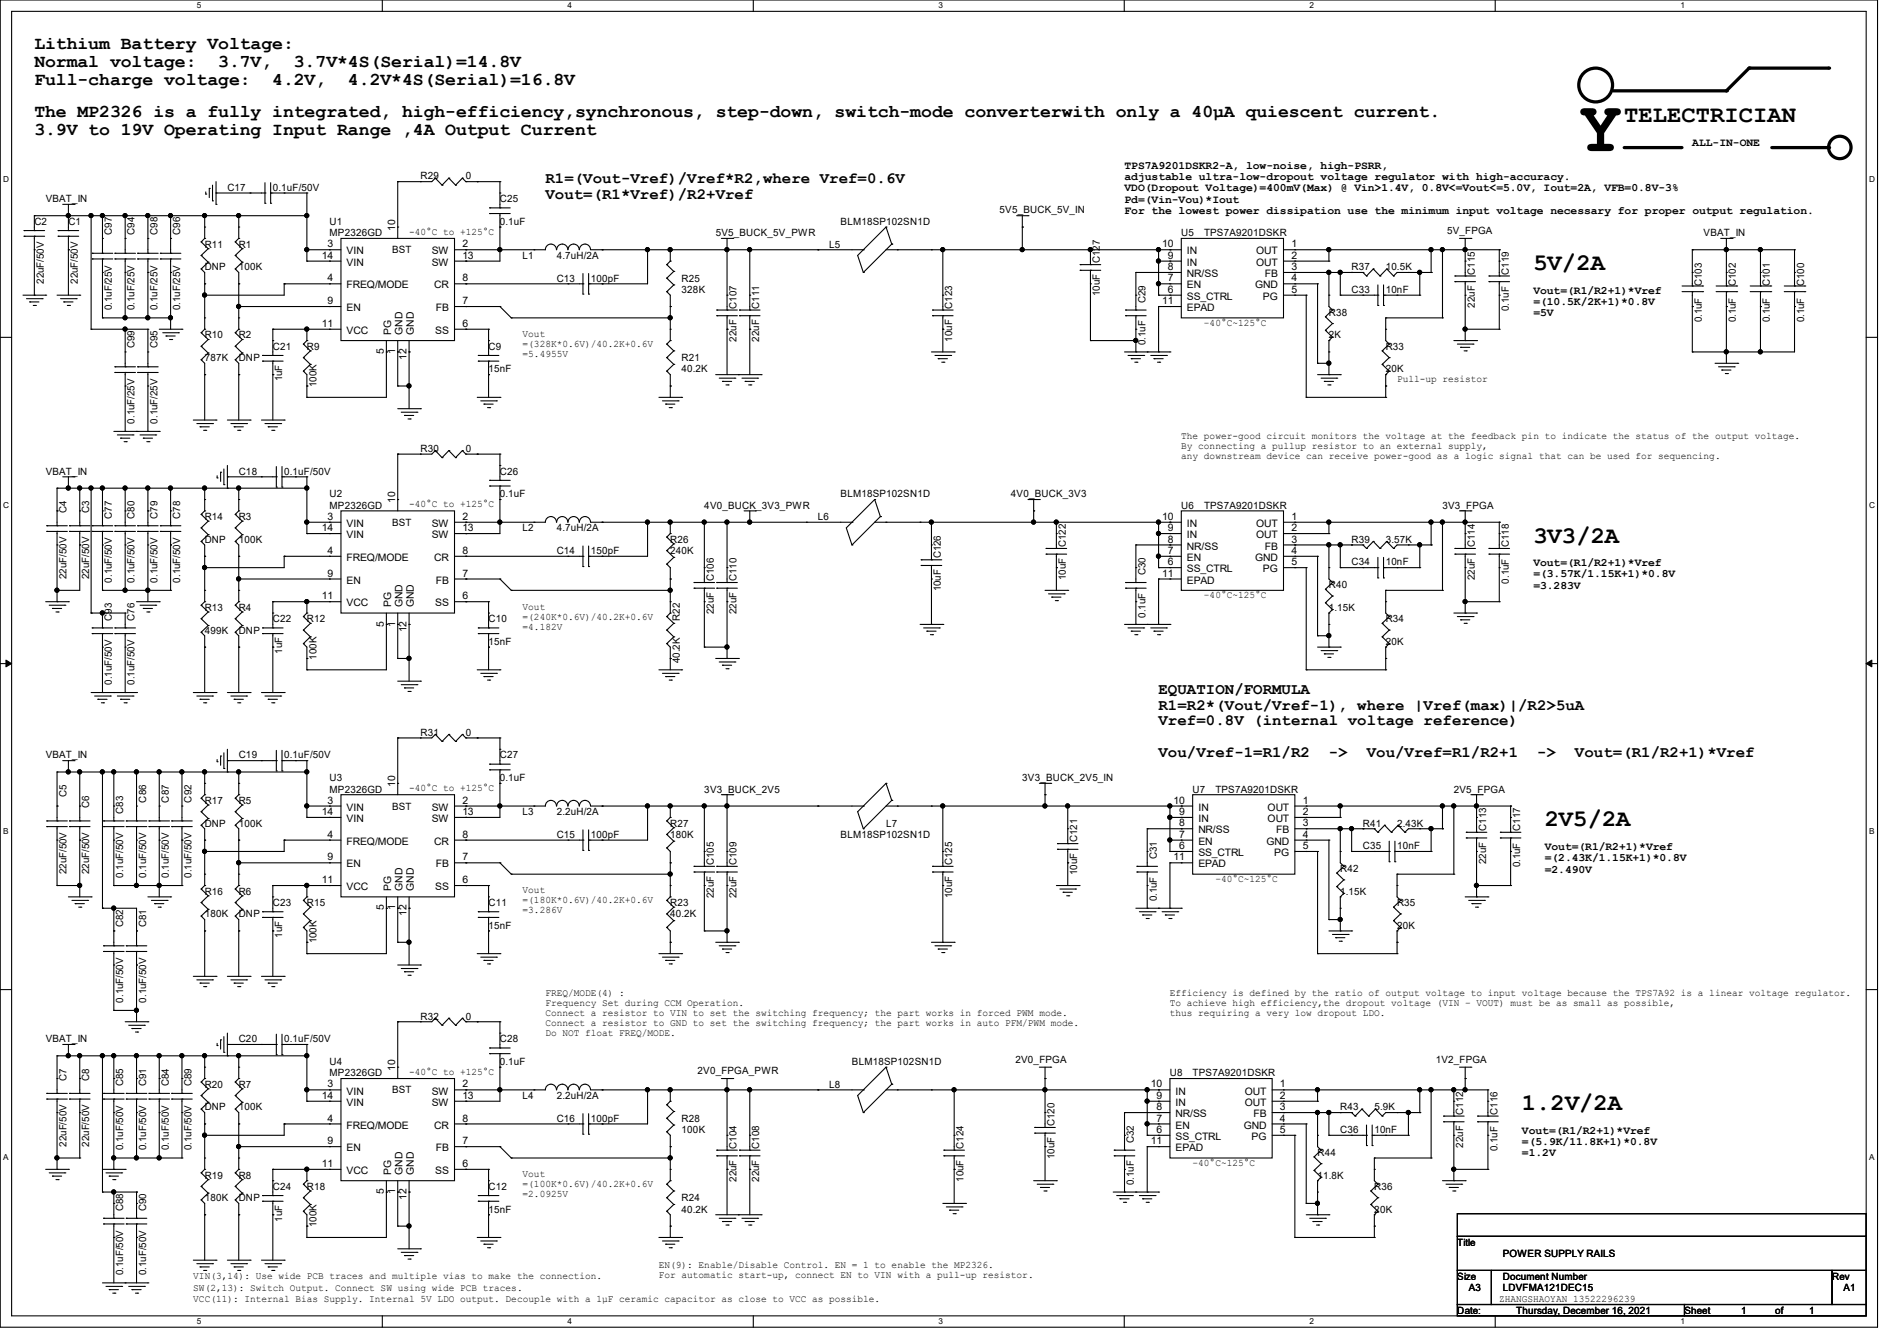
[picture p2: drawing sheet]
<svg xmlns="http://www.w3.org/2000/svg" width="297mm" height="210mm" viewBox="0 0 297 210" stroke-linecap="round" stroke-linejoin="round" font-family="sans-serif">
<defs><g id="words">
<text font-size="11.3" x="247.2" y="23.7">Y</text>
<g font-size="3.7">
<text x="254.3" y="19.2">TELECTRICIAN</text>
<text x="240.1" y="42.3">5V/2A</text>
<text x="240.1" y="85">3V3/2A</text>
<text x="241.9" y="129.4">2V5/2A</text>
<text x="238.3" y="173.9">1.2V/2A</text>
</g>
<g font-size="2.8">
<text x="5.4" y="7.7">Lithium Battery Voltage:</text>
<text x="5.4" y="10.5">Normal voltage:</text>
<text x="34.2" y="10.5">3.7V,</text>
<text x="46" y="10.5">3.7V*4S(Serial)=14.8V</text>
<text x="5.4" y="13.4">Full-charge voltage:</text>
<text x="42.6" y="13.4">4.2V,</text>
<text x="54.5" y="13.4">4.2V*4S(Serial)=16.8V</text>
<text x="5.4" y="18.4">The MP2326 is a fully integrated, high-efficiency,synchronous, step-down, switch-mode converterwith only a 40μA quiescent current.</text>
<text x="5.4" y="21.2">3.9V to 19V Operating Input Range ,4A Output Current</text>
</g>
<g font-size="2.5">
<text x="85.4" y="28.7">R1=(Vout-Vref)/Vref*R2,where Vref=0.6V</text>
<text x="85.4" y="31.1">Vout=(R1*Vref)/R2+Vref</text>
<text x="181.4" y="108.7">EQUATION/FORMULA</text>
<text x="181.4" y="111.1">R1=R2*(Vout/Vref-1), where |Vref(max)|/R2&gt;5uA</text>
<text x="181.4" y="113.6">Vref=0.8V (internal voltage reference)</text>
<text x="181.4" y="118.5">Vou/Vref-1=R1/R2</text>
<text x="208.1" y="118.5">-&gt;</text>
<text x="214" y="118.5">Vou/Vref=R1/R2+1</text>
<text x="240.7" y="118.5">-&gt;</text>
<text x="246.6" y="118.5">Vout=(R1/R2+1)*Vref</text>
</g>
<g font-size="1.8">
<text x="265" y="22.9">ALL-IN-ONE</text>
<text x="176.1" y="26.4">TPS7A9201DSKR2-A, low-noise, high-PSRR,</text>
<text x="176.1" y="28.2">adjustable ultra-low-dropout voltage regulator with high-accuracy.</text>
<text x="176.1" y="30">VDO(Dropout Voltage)=400mV(Max) @ Vin&gt;1.4V, 0.8V&lt;=Vout&lt;=5.0V, Iout=2A, VFB=0.8V-3%</text>
<text x="176.1" y="31.8">Pd=(Vin-Vou)*Iout</text>
<text x="176.1" y="33.5">For the lowest power dissipation use the minimum input voltage necessary for proper output regulation.</text>
<text x="240.1" y="46">Vout=(R1/R2+1)*Vref</text>
<text x="240.1" y="47.8">=(10.5K/2K+1)*0.8V</text>
<text x="240.1" y="49.5">=5V</text>
<text x="240.1" y="88.6">Vout=(R1/R2+1)*Vref</text>
<text x="240.1" y="90.4">=(3.57K/1.15K+1)*0.8V</text>
<text x="240.1" y="92.2">=3.283V</text>
<text x="241.9" y="133.1">Vout=(R1/R2+1)*Vref</text>
<text x="241.9" y="134.9">=(2.43K/1.15K+1)*0.8V</text>
<text x="241.9" y="136.7">=2.490V</text>
<text x="238.3" y="177.5">Vout=(R1/R2+1)*Vref</text>
<text x="238.3" y="179.3">=(5.9K/11.8K+1)*0.8V</text>
<text x="238.3" y="181.1">=1.2V</text>
</g>
<g font-size="1.6">
<text x="35.6" y="29.9">C17</text>
<text x="42.7" y="29.9">0.1uF/50V</text>
<text x="65.8" y="28.1">R29</text>
<text x="72.9" y="28.1">0</text>
<text x="5.4" y="35.2">C2</text>
<text x="7.2" y="31.7">VBAT_IN</text>
<text x="10.7" y="35.2">C1</text>
<text x="51.6" y="35.2">U1</text>
<text x="78.3" y="31.7">C25</text>
<text x="78.3" y="35.2">0.1uF</text>
<text x="131.6" y="35.2">BLM18SP102SN1D</text>
<text x="156.5" y="33.4">5V5_BUCK_5V_IN</text>
<text x="17.5" y="36.8" transform="rotate(-90 17.5 36.8)">C97</text>
<text x="21.1" y="36.8" transform="rotate(-90 21.1 36.8)">C94</text>
<text x="24.6" y="36.8" transform="rotate(-90 24.6 36.8)">C98</text>
<text x="28.2" y="36.8" transform="rotate(-90 28.2 36.8)">C96</text>
<text x="32" y="38.8">R11</text>
<text x="37.4" y="38.8">R1</text>
<text x="50.4" y="40.5">14</text>
<text x="51.3" y="38.7">3</text>
<text x="51.6" y="37">MP2326GD</text>
<text x="54.3" y="39.8">VIN</text>
<text x="54.3" y="41.6">VIN</text>
<text x="61.4" y="39.7">BST</text>
<text x="61.9" y="36.1" transform="rotate(-90 61.9 36.1)">10</text>
<text x="64" y="36.8">-40°C to +125°C</text>
<text x="67.6" y="39.8">SW</text>
<text x="67.6" y="41.6">SW</text>
<text x="72.4" y="38.7">2</text>
<text x="72.4" y="40.5">13</text>
<text x="81.8" y="40.5">L1</text>
<text x="87.2" y="40.5">4.7uH/2A</text>
<text x="112.1" y="37">5V5_BUCK_5V_PWR</text>
<text x="129.8" y="38.8">L5</text>
<text x="172.2" y="41.2" transform="rotate(-90 172.2 41.2)">C127</text>
<text x="181.9" y="38.7">10</text>
<text x="182.8" y="40.5">9</text>
<text x="184.9" y="37">U5</text>
<text x="185.8" y="39.8">IN</text>
<text x="185.8" y="41.6">IN</text>
<text x="188.5" y="37">TPS7A9201DSKR</text>
<text x="196.7" y="39.8">OUT</text>
<text x="196.7" y="41.6">OUT</text>
<text x="202.2" y="38.7">1</text>
<text x="202.2" y="40.5">2</text>
<text x="226.6" y="36.7">5V_FPGA</text>
<text x="266.7" y="37">VBAT_IN</text>
<text x="6.9" y="44.5" transform="rotate(-90 6.9 44.5)">22uF/50V</text>
<text x="12.2" y="44.5" transform="rotate(-90 12.2 44.5)">22uF/50V</text>
<text x="32" y="42.3">DNP</text>
<text x="37.4" y="42.3">100K</text>
<text x="51.3" y="44.1">4</text>
<text x="51.3" y="47.6">9</text>
<text x="54.3" y="45.2">FREQ/MODE</text>
<text x="68" y="45.2">CR</text>
<text x="72.4" y="47.6">7</text>
<text x="72.4" y="44.1">8</text>
<text x="87.2" y="44.1">C13</text>
<text x="92.5" y="44.1">100pF</text>
<text x="106.7" y="44.1">R25</text>
<text x="106.7" y="45.9">328K</text>
<text x="172.2" y="46.4" transform="rotate(-90 172.2 46.4)">10uF</text>
<text x="179.3" y="47.5" transform="rotate(-90 179.3 47.5)">C29</text>
<text x="181.9" y="47.6">11</text>
<text x="182.8" y="42.3">8</text>
<text x="182.8" y="44.1">7</text>
<text x="182.8" y="45.9">6</text>
<text x="185.8" y="43.4">NR/SS</text>
<text x="185.8" y="45.2">EN</text>
<text x="185.8" y="47">SS_CTRL</text>
<text x="196.5" y="45.2">GND</text>
<text x="197.7" y="47">PG</text>
<text x="198" y="43.4">FB</text>
<text x="202.2" y="42.3">3</text>
<text x="202.2" y="44.1">4</text>
<text x="202.2" y="45.9">5</text>
<text x="211.6" y="42.3">R37</text>
<text x="211.6" y="45.9">C33</text>
<text x="217" y="42.3">10.5K</text>
<text x="217" y="45.9">10nF</text>
<text x="230.9" y="43" transform="rotate(-90 230.9 43)">C115</text>
<text x="236.2" y="43" transform="rotate(-90 236.2 43)">C119</text>
<text x="266.4" y="44.8" transform="rotate(-90 266.4 44.8)">C103</text>
<text x="271.8" y="44.8" transform="rotate(-90 271.8 44.8)">C102</text>
<text x="277.1" y="44.8" transform="rotate(-90 277.1 44.8)">C101</text>
<text x="282.5" y="44.8" transform="rotate(-90 282.5 44.8)">C100</text>
<text x="17.5" y="48.6" transform="rotate(-90 17.5 48.6)">0.1uF/25V</text>
<text x="21.1" y="48.6" transform="rotate(-90 21.1 48.6)">0.1uF/25V</text>
<text x="24.6" y="48.6" transform="rotate(-90 24.6 48.6)">0.1uF/25V</text>
<text x="28.2" y="48.6" transform="rotate(-90 28.2 48.6)">0.1uF/25V</text>
<text x="32" y="53">R10</text>
<text x="37.4" y="53">R2</text>
<text x="50.4" y="51.2">11</text>
<text x="54.3" y="52.3">VCC</text>
<text x="54.3" y="48.7">EN</text>
<text x="61.3" y="52.4" transform="rotate(-90 61.3 52.4)">PG</text>
<text x="63" y="52.4" transform="rotate(-90 63 52.4)">GND</text>
<text x="64.8" y="52.4" transform="rotate(-90 64.8 52.4)">GND</text>
<text x="68.2" y="52.3">SS</text>
<text x="68.2" y="48.7">FB</text>
<text x="72.4" y="51.2">6</text>
<text x="81.8" y="52.8">Vout</text>
<text x="115.3" y="53.5" transform="rotate(-90 115.3 53.5)">22uF</text>
<text x="115.3" y="48.3" transform="rotate(-90 115.3 48.3)">C107</text>
<text x="118.9" y="53.5" transform="rotate(-90 118.9 53.5)">22uF</text>
<text x="118.9" y="48.3" transform="rotate(-90 118.9 48.3)">C111</text>
<text x="149.1" y="53.5" transform="rotate(-90 149.1 53.5)">10uF</text>
<text x="149.1" y="48.3" transform="rotate(-90 149.1 48.3)">C123</text>
<text x="185.8" y="48.7">EPAD</text>
<text x="188.5" y="51">–40°C~125°C</text>
<text x="208.1" y="49.4">R38</text>
<text x="208.1" y="53">2K</text>
<text x="230.9" y="48.2" transform="rotate(-90 230.9 48.2)">22uF</text>
<text x="236.2" y="48.7" transform="rotate(-90 236.2 48.7)">0.1uF</text>
<text x="266.4" y="50.5" transform="rotate(-90 266.4 50.5)">0.1uF</text>
<text x="271.8" y="50.5" transform="rotate(-90 271.8 50.5)">0.1uF</text>
<text x="277.1" y="50.5" transform="rotate(-90 277.1 50.5)">0.1uF</text>
<text x="282.5" y="50.5" transform="rotate(-90 282.5 50.5)">0.1uF</text>
<text x="21.1" y="54.6" transform="rotate(-90 21.1 54.6)">C99</text>
<text x="24.6" y="54.6" transform="rotate(-90 24.6 54.6)">C95</text>
<text x="32" y="56.5">787K</text>
<text x="37.4" y="56.5">DNP</text>
<text x="42.7" y="54.8">C21</text>
<text x="44.2" y="59.7" transform="rotate(-90 44.2 59.7)">1uF</text>
<text x="48" y="54.8">R9</text>
<text x="60.1" y="55.5" transform="rotate(-90 60.1 55.5)">5</text>
<text x="61.9" y="55.5" transform="rotate(-90 61.9 55.5)">1</text>
<text x="63.7" y="56.3" transform="rotate(-90 63.7 56.3)">12</text>
<text x="76.5" y="54.8">C9</text>
<text x="76.5" y="58.3">15nF</text>
<text x="81.8" y="54.3">=(328K*0.6V)/40.2K+0.6V</text>
<text x="81.8" y="55.9">=5.4955V</text>
<text x="106.7" y="56.5">R21</text>
<text x="106.7" y="58.3">40.2K</text>
<text x="179.3" y="54.1" transform="rotate(-90 179.3 54.1)">0.1uF</text>
<text x="217" y="54.8">R33</text>
<text x="217" y="58.3">20K</text>
<text x="218.7" y="59.9">Pull-up resistor</text>
<text x="49.5" y="60.6" transform="rotate(-90 49.5 60.6)">100K</text>
<text x="21.1" y="66.3" transform="rotate(-90 21.1 66.3)">0.1uF/25V</text>
<text x="24.6" y="66.3" transform="rotate(-90 24.6 66.3)">0.1uF/25V</text>
<text x="65.8" y="70.8">R30</text>
<text x="72.9" y="70.8">0</text>
<text x="185" y="68.8">The power-good circuit monitors the voltage at the feedback pin to indicate the status of the output voltage.</text>
<text x="185" y="70.4">By connecting a pullup resistor to an external supply,</text>
<text x="185" y="71.9">any downstream device can receive power-good as a logic signal that can be used for sequencing.</text>
<text x="7.2" y="74.3">VBAT_IN</text>
<text x="37.4" y="74.3">C18</text>
<text x="44.5" y="74.3">0.1uF/50V</text>
<text x="51.6" y="77.9">U2</text>
<text x="78.3" y="74.3">C26</text>
<text x="78.3" y="77.9">0.1uF</text>
<text x="131.6" y="77.9">BLM18SP102SN1D</text>
<text x="158.3" y="77.9">4V0_BUCK_3V3</text>
<text x="10.4" y="80.4" transform="rotate(-90 10.4 80.4)">C4</text>
<text x="14" y="80.4" transform="rotate(-90 14 80.4)">C3</text>
<text x="17.5" y="81.2" transform="rotate(-90 17.5 81.2)">C77</text>
<text x="21.1" y="81.2" transform="rotate(-90 21.1 81.2)">C80</text>
<text x="24.6" y="81.2" transform="rotate(-90 24.6 81.2)">C79</text>
<text x="28.2" y="81.2" transform="rotate(-90 28.2 81.2)">C78</text>
<text x="32" y="81.4">R14</text>
<text x="37.4" y="81.4">R3</text>
<text x="50.4" y="83.2">14</text>
<text x="51.3" y="81.4">3</text>
<text x="51.6" y="79.7">MP2326GD</text>
<text x="54.3" y="82.5">VIN</text>
<text x="61.4" y="82.3">BST</text>
<text x="61.9" y="78.8" transform="rotate(-90 61.9 78.8)">10</text>
<text x="64" y="79.5">-40°C to +125°C</text>
<text x="67.6" y="82.5">SW</text>
<text x="72.4" y="81.4">2</text>
<text x="72.4" y="83.2">13</text>
<text x="81.8" y="83.2">L2</text>
<text x="87.2" y="83.2">4.7uH/2A</text>
<text x="110.3" y="79.7">4V0_BUCK_3V3_PWR</text>
<text x="128.1" y="81.4">L6</text>
<text x="181.9" y="81.4">10</text>
<text x="182.8" y="83.2">9</text>
<text x="184.9" y="79.7">U6</text>
<text x="185.8" y="82.5">IN</text>
<text x="188.5" y="79.7">TPS7A9201DSKR</text>
<text x="196.7" y="82.5">OUT</text>
<text x="202.2" y="81.4">1</text>
<text x="202.2" y="83.2">2</text>
<text x="225.8" y="79.7">3V3_FPGA</text>
<text x="32" y="85">DNP</text>
<text x="37.4" y="85">100K</text>
<text x="51.3" y="86.7">4</text>
<text x="54.3" y="87.8">FREQ/MODE</text>
<text x="54.3" y="84.3">VIN</text>
<text x="67.6" y="84.3">SW</text>
<text x="68" y="87.8">CR</text>
<text x="72.4" y="86.7">8</text>
<text x="87.2" y="86.8">C14</text>
<text x="92.5" y="86.8">150pF</text>
<text x="104.9" y="85">R26</text>
<text x="104.9" y="86.8">240K</text>
<text x="147.3" y="87.5" transform="rotate(-90 147.3 87.5)">C126</text>
<text x="166.9" y="85.7" transform="rotate(-90 166.9 85.7)">C122</text>
<text x="182.8" y="85">8</text>
<text x="182.8" y="86.7">7</text>
<text x="182.8" y="88.5">6</text>
<text x="185.8" y="84.3">IN</text>
<text x="185.8" y="86.1">NR/SS</text>
<text x="185.8" y="87.8">EN</text>
<text x="185.8" y="89.6">SS_CTRL</text>
<text x="196.5" y="87.8">GND</text>
<text x="196.7" y="84.3">OUT</text>
<text x="197.7" y="89.6">PG</text>
<text x="198" y="86.1">FB</text>
<text x="202.2" y="85">3</text>
<text x="202.2" y="86.7">4</text>
<text x="202.2" y="88.5">5</text>
<text x="211.6" y="85">R39</text>
<text x="211.6" y="88.6">C34</text>
<text x="217" y="85">3.57K</text>
<text x="217" y="88.6">10nF</text>
<text x="230.9" y="85.7" transform="rotate(-90 230.9 85.7)">C114</text>
<text x="236.2" y="85.7" transform="rotate(-90 236.2 85.7)">C118</text>
<text x="10.4" y="90.7" transform="rotate(-90 10.4 90.7)">22uF/50V</text>
<text x="14" y="90.7" transform="rotate(-90 14 90.7)">22uF/50V</text>
<text x="17.5" y="91.2" transform="rotate(-90 17.5 91.2)">0.1uF/50V</text>
<text x="21.1" y="91.2" transform="rotate(-90 21.1 91.2)">0.1uF/50V</text>
<text x="24.6" y="91.2" transform="rotate(-90 24.6 91.2)">0.1uF/50V</text>
<text x="28.2" y="91.2" transform="rotate(-90 28.2 91.2)">0.1uF/50V</text>
<text x="32" y="95.7">R13</text>
<text x="37.4" y="95.7">R4</text>
<text x="50.4" y="93.9">11</text>
<text x="51.3" y="90.3">9</text>
<text x="54.3" y="95">VCC</text>
<text x="54.3" y="91.4">EN</text>
<text x="61.3" y="95.1" transform="rotate(-90 61.3 95.1)">PG</text>
<text x="63" y="95.1" transform="rotate(-90 63 95.1)">GND</text>
<text x="64.8" y="95.1" transform="rotate(-90 64.8 95.1)">GND</text>
<text x="68.2" y="95">SS</text>
<text x="68.2" y="91.4">FB</text>
<text x="72.4" y="90.3">7</text>
<text x="72.4" y="93.9">6</text>
<text x="81.8" y="95.5">Vout</text>
<text x="111.8" y="91" transform="rotate(-90 111.8 91)">C106</text>
<text x="115.3" y="91" transform="rotate(-90 115.3 91)">C110</text>
<text x="147.3" y="92.6" transform="rotate(-90 147.3 92.6)">10uF</text>
<text x="166.9" y="90.8" transform="rotate(-90 166.9 90.8)">10uF</text>
<text x="179.3" y="90.1" transform="rotate(-90 179.3 90.1)">C30</text>
<text x="181.9" y="90.3">11</text>
<text x="185.8" y="91.4">EPAD</text>
<text x="188.5" y="93.7">–40°C~125°C</text>
<text x="208.1" y="92.1">R40</text>
<text x="208.1" y="95.7">1.15K</text>
<text x="230.9" y="90.8" transform="rotate(-90 230.9 90.8)">22uF</text>
<text x="236.2" y="91.4" transform="rotate(-90 236.2 91.4)">0.1uF</text>
<text x="17.5" y="97.2" transform="rotate(-90 17.5 97.2)">C93</text>
<text x="21.1" y="97.2" transform="rotate(-90 21.1 97.2)">C76</text>
<text x="32" y="99.2">499K</text>
<text x="37.4" y="99.2">DNP</text>
<text x="42.7" y="97.4">C22</text>
<text x="48" y="97.4">R12</text>
<text x="60.1" y="98.1" transform="rotate(-90 60.1 98.1)">5</text>
<text x="61.9" y="98.1" transform="rotate(-90 61.9 98.1)">1</text>
<text x="63.7" y="99" transform="rotate(-90 63.7 99)">12</text>
<text x="76.5" y="97.4">C10</text>
<text x="76.5" y="101">15nF</text>
<text x="81.8" y="97">=(240K*0.6V)/40.2K+0.6V</text>
<text x="81.8" y="98.6">=4.182V</text>
<text x="106.4" y="97.2" transform="rotate(-90 106.4 97.2)">R22</text>
<text x="111.8" y="96.2" transform="rotate(-90 111.8 96.2)">22uF</text>
<text x="115.3" y="96.2" transform="rotate(-90 115.3 96.2)">22uF</text>
<text x="179.3" y="96.7" transform="rotate(-90 179.3 96.7)">0.1uF</text>
<text x="217" y="97.4">R34</text>
<text x="217" y="101">20K</text>
<text x="17.5" y="107.2" transform="rotate(-90 17.5 107.2)">0.1uF/50V</text>
<text x="21.1" y="107.2" transform="rotate(-90 21.1 107.2)">0.1uF/50V</text>
<text x="44.2" y="102.4" transform="rotate(-90 44.2 102.4)">1uF</text>
<text x="49.5" y="103.3" transform="rotate(-90 49.5 103.3)">100K</text>
<text x="106.4" y="103.8" transform="rotate(-90 106.4 103.8)">40.2K</text>
<text x="7.2" y="118.8">VBAT_IN</text>
<text x="37.4" y="118.8">C19</text>
<text x="44.5" y="118.8">0.1uF/50V</text>
<text x="65.8" y="115.2">R31</text>
<text x="72.9" y="115.2">0</text>
<text x="78.3" y="118.8">C27</text>
<text x="10.4" y="124.8" transform="rotate(-90 10.4 124.8)">C5</text>
<text x="22.9" y="125.7" transform="rotate(-90 22.9 125.7)">C86</text>
<text x="26.4" y="125.7" transform="rotate(-90 26.4 125.7)">C87</text>
<text x="30" y="125.7" transform="rotate(-90 30 125.7)">C92</text>
<text x="32" y="125.9">R17</text>
<text x="37.4" y="125.9">R5</text>
<text x="51.3" y="125.9">3</text>
<text x="51.6" y="122.3">U3</text>
<text x="51.6" y="124.1">MP2326GD</text>
<text x="61.9" y="123.2" transform="rotate(-90 61.9 123.2)">10</text>
<text x="64" y="123.9">-40°C to +125°C</text>
<text x="72.4" y="125.9">2</text>
<text x="78.3" y="122.3">0.1uF</text>
<text x="110.3" y="124.1">3V3_BUCK_2V5</text>
<text x="160.1" y="122.3">3V3_BUCK_2V5_IN</text>
<text x="183.7" y="125.9">10</text>
<text x="186.7" y="124.1">U7</text>
<text x="190.3" y="124.1">TPS7A9201DSKR</text>
<text x="204" y="125.9">1</text>
<text x="227.6" y="124.1">2V5_FPGA</text>
<text x="14" y="126.6" transform="rotate(-90 14 126.6)">C6</text>
<text x="19.3" y="127.5" transform="rotate(-90 19.3 127.5)">C83</text>
<text x="32" y="129.4">DNP</text>
<text x="37.4" y="129.4">100K</text>
<text x="50.4" y="127.6">14</text>
<text x="51.3" y="131.2">4</text>
<text x="54.3" y="127">VIN</text>
<text x="54.3" y="128.7">VIN</text>
<text x="61.4" y="126.8">BST</text>
<text x="67.6" y="127">SW</text>
<text x="67.6" y="128.7">SW</text>
<text x="72.4" y="127.6">13</text>
<text x="72.4" y="131.2">8</text>
<text x="81.8" y="127.7">L3</text>
<text x="87.2" y="131.2">C15</text>
<text x="87.2" y="127.7">2.2uH/2A</text>
<text x="92.5" y="131.2">100pF</text>
<text x="104.9" y="129.4">R27</text>
<text x="104.9" y="131.2">180K</text>
<text x="131.6" y="131.2">BLM18SP102SN1D</text>
<text x="138.7" y="129.4">L7</text>
<text x="168.7" y="131.9" transform="rotate(-90 168.7 131.9)">C121</text>
<text x="184.6" y="127.6">9</text>
<text x="184.6" y="129.4">8</text>
<text x="184.6" y="131.2">7</text>
<text x="187.6" y="127">IN</text>
<text x="187.6" y="128.7">IN</text>
<text x="187.6" y="130.5">NR/SS</text>
<text x="198.5" y="127">OUT</text>
<text x="198.5" y="128.7">OUT</text>
<text x="199.8" y="130.5">FB</text>
<text x="204" y="129.4">3</text>
<text x="204" y="127.6">2</text>
<text x="204" y="131.2">4</text>
<text x="213.4" y="129.4">R41</text>
<text x="218.7" y="129.4">2.43K</text>
<text x="232.7" y="130.1" transform="rotate(-90 232.7 130.1)">C113</text>
<text x="238" y="130.1" transform="rotate(-90 238 130.1)">C117</text>
<text x="10.4" y="136.9" transform="rotate(-90 10.4 136.9)">22uF/50V</text>
<text x="14" y="136.9" transform="rotate(-90 14 136.9)">22uF/50V</text>
<text x="19.3" y="137.5" transform="rotate(-90 19.3 137.5)">0.1uF/50V</text>
<text x="22.9" y="137.5" transform="rotate(-90 22.9 137.5)">0.1uF/50V</text>
<text x="26.4" y="137.5" transform="rotate(-90 26.4 137.5)">0.1uF/50V</text>
<text x="30" y="137.5" transform="rotate(-90 30 137.5)">0.1uF/50V</text>
<text x="51.3" y="134.8">9</text>
<text x="54.3" y="132.3">FREQ/MODE</text>
<text x="54.3" y="135.9">EN</text>
<text x="68" y="132.3">CR</text>
<text x="68.2" y="135.9">FB</text>
<text x="72.4" y="134.8">7</text>
<text x="111.8" y="135.5" transform="rotate(-90 111.8 135.5)">C105</text>
<text x="115.3" y="135.5" transform="rotate(-90 115.3 135.5)">C109</text>
<text x="149.1" y="135.5" transform="rotate(-90 149.1 135.5)">C125</text>
<text x="168.7" y="137.1" transform="rotate(-90 168.7 137.1)">10uF</text>
<text x="181.1" y="134.6" transform="rotate(-90 181.1 134.6)">C31</text>
<text x="183.7" y="134.8">11</text>
<text x="184.6" y="133">6</text>
<text x="187.6" y="132.3">EN</text>
<text x="187.6" y="134.1">SS_CTRL</text>
<text x="187.6" y="135.9">EPAD</text>
<text x="198.3" y="132.3">GND</text>
<text x="199.5" y="134.1">PG</text>
<text x="204" y="133">5</text>
<text x="209.8" y="136.6">R42</text>
<text x="213.4" y="133">C35</text>
<text x="218.7" y="133">10nF</text>
<text x="232.7" y="135.3" transform="rotate(-90 232.7 135.3)">22uF</text>
<text x="238" y="135.8" transform="rotate(-90 238 135.8)">0.1uF</text>
<text x="32" y="140.1">R16</text>
<text x="32" y="143.7">180K</text>
<text x="37.4" y="140.1">R6</text>
<text x="37.4" y="143.7">DNP</text>
<text x="42.7" y="141.9">C23</text>
<text x="48" y="141.9">R15</text>
<text x="50.4" y="138.3">11</text>
<text x="54.3" y="139.4">VCC</text>
<text x="60.1" y="142.6" transform="rotate(-90 60.1 142.6)">5</text>
<text x="61.3" y="139.6" transform="rotate(-90 61.3 139.6)">PG</text>
<text x="61.9" y="142.6" transform="rotate(-90 61.9 142.6)">1</text>
<text x="63" y="139.6" transform="rotate(-90 63 139.6)">GND</text>
<text x="63.7" y="143.5" transform="rotate(-90 63.7 143.5)">12</text>
<text x="64.8" y="139.6" transform="rotate(-90 64.8 139.6)">GND</text>
<text x="68.2" y="139.4">SS</text>
<text x="72.4" y="138.3">6</text>
<text x="76.5" y="141.9">C11</text>
<text x="81.8" y="139.9">Vout</text>
<text x="81.8" y="141.5">=(180K*0.6V)/40.2K+0.6V</text>
<text x="81.8" y="143">=3.286V</text>
<text x="104.9" y="141.9">R23</text>
<text x="104.9" y="143.7">40.2K</text>
<text x="111.8" y="140.6" transform="rotate(-90 111.8 140.6)">22uF</text>
<text x="115.3" y="140.6" transform="rotate(-90 115.3 140.6)">22uF</text>
<text x="149.1" y="140.6" transform="rotate(-90 149.1 140.6)">10uF</text>
<text x="181.1" y="141.2" transform="rotate(-90 181.1 141.2)">0.1uF</text>
<text x="190.3" y="138.1">–40°C~125°C</text>
<text x="209.8" y="140.1">1.15K</text>
<text x="218.7" y="141.9">R35</text>
<text x="19.3" y="145.2" transform="rotate(-90 19.3 145.2)">C82</text>
<text x="22.9" y="145.2" transform="rotate(-90 22.9 145.2)">C81</text>
<text x="44.2" y="146.9" transform="rotate(-90 44.2 146.9)">1uF</text>
<text x="49.5" y="147.7" transform="rotate(-90 49.5 147.7)">100K</text>
<text x="76.5" y="145.5">15nF</text>
<text x="218.7" y="145.5">20K</text>
<text x="85.4" y="155.9">FREQ/MODE(4) :</text>
<text x="183.2" y="155.9">Efficiency is defined by the ratio of output voltage to input voltage because the TPS7A92 is a linear voltage regulator.</text>
<text x="19.3" y="157" transform="rotate(-90 19.3 157)">0.1uF/50V</text>
<text x="22.9" y="157" transform="rotate(-90 22.9 157)">0.1uF/50V</text>
<text x="65.8" y="159.7">R32</text>
<text x="72.9" y="159.7">0</text>
<text x="85.4" y="157.5">Frequency Set during CCM Operation.</text>
<text x="85.4" y="159">Connect a resistor to VIN to set the switching frequency; the part works in forced PWM mode.</text>
<text x="85.4" y="160.6">Connect a resistor to GND to set the switching frequency; the part works in auto PFM/PWM mode.</text>
<text x="183.2" y="157.5">To achieve high efficiency,the dropout voltage (VIN – VOUT) must be as small as possible,</text>
<text x="183.2" y="159">thus requiring a very low dropout LDO.</text>
<text x="7.2" y="163.2">VBAT_IN</text>
<text x="37.4" y="163.2">C20</text>
<text x="44.5" y="163.2">0.1uF/50V</text>
<text x="51.6" y="166.8">U4</text>
<text x="61.9" y="167.7" transform="rotate(-90 61.9 167.7)">10</text>
<text x="78.3" y="163.2">C28</text>
<text x="78.3" y="166.8">0.1uF</text>
<text x="85.4" y="162.2">Do NOT float FREQ/MODE.</text>
<text x="133.4" y="166.8">BLM18SP102SN1D</text>
<text x="159" y="166.4">2V0_FPGA</text>
<text x="224.8" y="166.4">1V2_FPGA</text>
<text x="10.4" y="169.2" transform="rotate(-90 10.4 169.2)">C7</text>
<text x="14" y="169.2" transform="rotate(-90 14 169.2)">C8</text>
<text x="19.3" y="170.1" transform="rotate(-90 19.3 170.1)">C85</text>
<text x="22.9" y="170.1" transform="rotate(-90 22.9 170.1)">C91</text>
<text x="26.4" y="170.1" transform="rotate(-90 26.4 170.1)">C84</text>
<text x="30" y="170.1" transform="rotate(-90 30 170.1)">C89</text>
<text x="32" y="170.3">R20</text>
<text x="32" y="173.9">DNP</text>
<text x="37.4" y="170.3">R7</text>
<text x="37.4" y="173.9">100K</text>
<text x="50.4" y="172.1">14</text>
<text x="51.3" y="170.3">3</text>
<text x="51.6" y="168.6">MP2326GD</text>
<text x="54.3" y="171.4">VIN</text>
<text x="54.3" y="173.2">VIN</text>
<text x="61.4" y="171.2">BST</text>
<text x="64" y="168.4">-40°C to +125°C</text>
<text x="67.6" y="171.4">SW</text>
<text x="67.6" y="173.2">SW</text>
<text x="72.4" y="170.3">2</text>
<text x="72.4" y="172.1">13</text>
<text x="81.8" y="172.1">L4</text>
<text x="87.2" y="172.1">2.2uH/2A</text>
<text x="109.2" y="168.2">2V0_FPGA_PWR</text>
<text x="129.8" y="170.3">L8</text>
<text x="180.2" y="170.3">10</text>
<text x="181.1" y="172.1">9</text>
<text x="181.1" y="173.9">8</text>
<text x="183.2" y="168.6">U8</text>
<text x="184.1" y="171.4">IN</text>
<text x="184.1" y="173.2">IN</text>
<text x="186.7" y="168.6">TPS7A9201DSKR</text>
<text x="194.9" y="171.4">OUT</text>
<text x="194.9" y="173.2">OUT</text>
<text x="200.4" y="173.9">3</text>
<text x="200.4" y="170.3">1</text>
<text x="200.4" y="172.1">2</text>
<text x="209.8" y="173.9">R43</text>
<text x="215.2" y="173.9">5.9K</text>
<text x="10.4" y="179.6" transform="rotate(-90 10.4 179.6)">22uF/50V</text>
<text x="14" y="179.6" transform="rotate(-90 14 179.6)">22uF/50V</text>
<text x="51.3" y="175.6">4</text>
<text x="51.3" y="179.2">9</text>
<text x="54.3" y="176.7">FREQ/MODE</text>
<text x="68" y="176.7">CR</text>
<text x="72.4" y="179.2">7</text>
<text x="72.4" y="175.6">8</text>
<text x="87.2" y="175.7">C16</text>
<text x="92.5" y="175.7">100pF</text>
<text x="106.7" y="175.7">R28</text>
<text x="106.7" y="177.5">100K</text>
<text x="115.3" y="179.9" transform="rotate(-90 115.3 179.9)">C104</text>
<text x="118.9" y="179.9" transform="rotate(-90 118.9 179.9)">C108</text>
<text x="150.9" y="179.9" transform="rotate(-90 150.9 179.9)">C124</text>
<text x="165.1" y="176.4" transform="rotate(-90 165.1 176.4)">C120</text>
<text x="177.5" y="179" transform="rotate(-90 177.5 179)">C32</text>
<text x="180.2" y="179.2">11</text>
<text x="181.1" y="175.6">7</text>
<text x="181.1" y="177.4">6</text>
<text x="184.1" y="175">NR/SS</text>
<text x="184.1" y="176.7">EN</text>
<text x="184.1" y="178.5">SS_CTRL</text>
<text x="194.7" y="176.7">GND</text>
<text x="196" y="178.5">PG</text>
<text x="196.3" y="175">FB</text>
<text x="200.4" y="175.6">4</text>
<text x="200.4" y="177.4">5</text>
<text x="209.8" y="177.5">C36</text>
<text x="215.2" y="177.5">10nF</text>
<text x="229.1" y="179.7" transform="rotate(-90 229.1 179.7)">22uF</text>
<text x="229.1" y="174.6" transform="rotate(-90 229.1 174.6)">C112</text>
<text x="234.4" y="174.6" transform="rotate(-90 234.4 174.6)">C116</text>
<text x="19.3" y="180.1" transform="rotate(-90 19.3 180.1)">0.1uF/50V</text>
<text x="22.9" y="180.1" transform="rotate(-90 22.9 180.1)">0.1uF/50V</text>
<text x="26.4" y="180.1" transform="rotate(-90 26.4 180.1)">0.1uF/50V</text>
<text x="30" y="180.1" transform="rotate(-90 30 180.1)">0.1uF/50V</text>
<text x="32" y="184.6">R19</text>
<text x="37.4" y="184.6">R8</text>
<text x="50.4" y="182.8">11</text>
<text x="54.3" y="183.9">VCC</text>
<text x="54.3" y="180.3">EN</text>
<text x="61.3" y="184" transform="rotate(-90 61.3 184)">PG</text>
<text x="63" y="184" transform="rotate(-90 63 184)">GND</text>
<text x="64.8" y="184" transform="rotate(-90 64.8 184)">GND</text>
<text x="68.2" y="183.9">SS</text>
<text x="68.2" y="180.3">FB</text>
<text x="72.4" y="182.8">6</text>
<text x="81.8" y="184.4">Vout</text>
<text x="81.8" y="185.9">=(100K*0.6V)/40.2K+0.6V</text>
<text x="115.3" y="185.1" transform="rotate(-90 115.3 185.1)">22uF</text>
<text x="118.9" y="185.1" transform="rotate(-90 118.9 185.1)">22uF</text>
<text x="150.9" y="185.1" transform="rotate(-90 150.9 185.1)">10uF</text>
<text x="165.1" y="181.5" transform="rotate(-90 165.1 181.5)">10uF</text>
<text x="177.5" y="185.6" transform="rotate(-90 177.5 185.6)">0.1uF</text>
<text x="184.1" y="180.3">EPAD</text>
<text x="186.7" y="182.6">–40°C~125°C</text>
<text x="206.3" y="181">R44</text>
<text x="206.3" y="184.6">11.8K</text>
<text x="234.4" y="180.3" transform="rotate(-90 234.4 180.3)">0.1uF</text>
<text x="19.3" y="189.7" transform="rotate(-90 19.3 189.7)">C88</text>
<text x="22.9" y="189.7" transform="rotate(-90 22.9 189.7)">C90</text>
<text x="32" y="188.1">180K</text>
<text x="37.4" y="188.1">DNP</text>
<text x="42.7" y="186.3">C24</text>
<text x="44.2" y="191.3" transform="rotate(-90 44.2 191.3)">1uF</text>
<text x="48" y="186.3">R18</text>
<text x="60.1" y="187" transform="rotate(-90 60.1 187)">5</text>
<text x="61.9" y="187" transform="rotate(-90 61.9 187)">1</text>
<text x="63.7" y="187.9" transform="rotate(-90 63.7 187.9)">12</text>
<text x="76.5" y="186.3">C12</text>
<text x="76.5" y="189.9">15nF</text>
<text x="81.8" y="187.5">=2.0925V</text>
<text x="106.7" y="188.1">R24</text>
<text x="106.7" y="189.9">40.2K</text>
<text x="215.2" y="186.3">R36</text>
<text x="215.2" y="189.9">20K</text>
<text x="49.5" y="192.2" transform="rotate(-90 49.5 192.2)">100K</text>
<text x="228.2" y="195.1">Title</text>
<text x="235.3" y="196.8">POWER SUPPLY RAILS</text>
<text x="19.3" y="199.7" transform="rotate(-90 19.3 199.7)">0.1uF/50V</text>
<text x="22.9" y="199.7" transform="rotate(-90 22.9 199.7)">0.1uF/50V</text>
<text x="30.3" y="200.4">VIN(3,14): Use wide PCB traces and multiple vias to make the connection.</text>
<text x="30.3" y="202.1">SW(2,13): Switch Output. Connect SW using wide PCB traces.</text>
<text x="30.3" y="203.9">VCC(11): Internal Bias Supply. Internal 5V LDO output. Decouple with a 1μF ceramic capacitor as close to VCC as possible.</text>
<text x="103.2" y="198.6">EN(9): Enable/Disable Control. EN = 1 to enable the MP2326.</text>
<text x="103.2" y="200.1">For automatic start-up, connect EN to VIN with a pull-up resistor.</text>
<text x="228.2" y="200.4">Size</text>
<text x="229.9" y="202.2">A3</text>
<text x="234.7" y="203.9">ZHANGSHAOYAN 13522296239</text>
<text x="235.3" y="200.4">Document Number</text>
<text x="235.3" y="202.2">LDVFMA121DEC15</text>
<text x="286.8" y="200.4">Rev</text>
<text x="288.6" y="202.2">A1</text>
<text x="228.2" y="205.7">Date:</text>
<text x="237.4" y="205.7">Thursday, December 16, 2021</text>
<text x="263.7" y="205.7">Sheet</text>
<text x="272.6" y="205.7">1</text>
<text x="278" y="205.7">of</text>
<text x="283.3" y="205.7">1</text>
</g>
<g font-size="1.3">
<text x="30.8" y="1.3">5</text>
<text x="88.9" y="1.3">4</text>
<text x="146.9" y="1.3">3</text>
<text x="205" y="1.3">2</text>
<text x="263.1" y="1.3">1</text>
<text x=".5" y="28.4">D</text>
<text x="292.7" y="28.4">D</text>
<text x=".5" y="79.5">C</text>
<text x="292.7" y="79.5">C</text>
<text x=".5" y="130.6">B</text>
<text x="292.7" y="130.6">B</text>
<text x=".5" y="181.7">A</text>
<text x="292.7" y="181.7">A</text>
<text x="30.8" y="207.4">5</text>
<text x="88.9" y="207.4">4</text>
<text x="146.9" y="207.4">3</text>
<text x="205" y="207.4">2</text>
<text x="263.1" y="207.4">1</text>
</g>
</g></defs>
<path d="M0 0h294v207.9h-294zM1.8 1.8h290.4v204.3h-290.4z" fill="none" stroke="#000" stroke-width=".17"/>
<g fill="#fff">
<path d="M30.8 .2h.7v1.4h-.7z"/>
<path d="M30.8 206.2h.7v1.4h-.7z"/>
</g>
<path d="M59.9 0v1.8M59.9 206.1v1.8" fill="none" stroke="#000" stroke-width=".17"/>
<g fill="#fff">
<path d="M88.9 .2h.6v1.4h-.6z"/>
<path d="M88.9 206.2h.6v1.4h-.6z"/>
</g>
<path d="M117.9 0v1.8M117.9 206.1v1.8" fill="none" stroke="#000" stroke-width=".17"/>
<g fill="#fff">
<path d="M146.9 .2h.7v1.4h-.7z"/>
<path d="M146.9 206.2h.7v1.4h-.7z"/>
</g>
<path d="M176 0v1.8M176 206.1v1.8" fill="none" stroke="#000" stroke-width=".17"/>
<g fill="#fff">
<path d="M205 .2h.7v1.4h-.7z"/>
<path d="M205 206.2h.7v1.4h-.7z"/>
</g>
<path d="M234.1 0v1.8M234.1 206.1v1.8" fill="none" stroke="#000" stroke-width=".17"/>
<g fill="#fff">
<path d="M263.1 .2h.7v1.4h-.7z"/>
<path d="M263.1 206.2h.7v1.4h-.7z"/>
<path d="M.5 27.3h.9v1.4h-.9z"/>
<path d="M292.7 27.3h.8v1.4h-.8z"/>
<path d="M.5 78.4h.9v1.4h-.9z"/>
<path d="M292.7 78.4h.8v1.4h-.8z"/>
</g>
<path d="M0 52.8h1.8M292.2 52.8h1.8" fill="none" stroke="#000" stroke-width=".17"/>
<g fill="#fff">
<path d="M.5 129.5h.8v1.4h-.8z"/>
<path d="M292.7 129.5h.8v1.4h-.8z"/>
</g>
<path d="M0 103.9h1.8M292.2 103.9h1.8" fill="none" stroke="#000" stroke-width=".17"/>
<path d="M.9 103.4l.9 .5-.9 .5zM292.2 103.9l.9-.5v1z" fill="#000" stroke="#000" stroke-width=".16"/>
<g fill="#fff">
<path d="M.5 180.5h.8v1.4h-.8z"/>
<path d="M292.7 180.5h.8v1.4h-.8z"/>
</g>
<g fill="none" stroke="#000" stroke-width=".17">
<path d="M3.8 36.1h.1M3.8 37h.1M3.8 36.1h3.2M3.8 37h3.2M5.4 37h.1M5.4 36.1h.1M5.4 39.1h.1M5.4 33.8h.1M5.4 33.8h42.6M5.4 33.8v2.3M5.4 37v9.2M9.1 36.1h.1"/>
<path d="M9.1 37h.1M9.1 36.1h3.2M9.1 37h3.2M9.8 32h1.8M10.7 33.8h.1M10.7 37h.1M10.7 36.1h.1M10.7 39.1h.1M10.7 32v4.1M10.7 37v9.2M11.6 32h.1M14.3 33.8h.1"/>
<path d="M14.3 33.8v17.8M14.4 39.7h.1M14.4 39.7h3.3M16 39.7h.1M16 37.3h.1M16 33.8h.1M16 33.8v5.9M18 39.7h.1M18 39.7h3.2M19.6 39.7h.1M19.6 37.3h.1M19.6 33.8h.1"/>
<path d="M19.6 33.8v5.9M21.5 39.7h.1M21.5 39.7h3.3M23.2 39.7h.1M23.2 37.3h.1M23.2 33.8h.1M23.2 33.8v5.9M25.1 39.7h.1M25.1 39.7h3.2M26.7 39.7h.1M26.7 37.3h.1M26.7 33.8h.1"/>
<path d="M26.7 33.8v5.9M31.5 37.9h.1M31.5 37.9l1.1 1M32 37.3h.1M32 35.6h.1M32 33.8h.1M32 33.8v3.5M32 37.3l-.5 .6M32.2 30.4h.1M32.2 30.1v.3M32.6 38.9h.1M32.6 38.9l-1.1 1.1"/>
<path d="M32.8 29.5h.1M32.8 29.5v1.4M33.3 31.5h.1M33.3 29v2.5M33.8 32h.1M33.8 30.2h.1M33.8 28.4v3.6M33.8 30.2h7.7M36.8 37.9h.1M36.8 37.9l1.1 1M37.4 37.3h.1M37.4 35.6h.1"/>
<path d="M37.4 33.8h.1M37.4 33.8v3.5M37.4 37.3l-.6 .6M37.9 38.9h.1M37.9 38.9l-1.1 1.1M39.2 30.2h.1M41.5 31.8h.1M41.5 30.2h.1M41.5 28.6v3.2M42.4 30.2h.1M42.4 31.8h.1M42.4 30.2h5.6"/>
<path d="M42.4 28.6v3.2M44.5 30.2h.1M48 33.8h.1M48 39.1h.1M48 30.2h.1M48 39.1h5.4M48 30.2v10.7M51.6 39.1h.1M53.4 37.3h17.8v16h-17.8zM62.3 35.6h.1M62.3 28.4h.1M62.3 28.4v8.9"/>
<path d="M65.8 28.4h.1M68.2 27.9h.1M68.2 27.9l-.6 .5h-5.3M68.2 27.9l1 1.1M69.2 29h.1M70.3 27.9h.1M70.3 27.9l-1.1 1.1M70.3 27.9l1 1.1M71.2 39.1h14.2a.87 .87 0 0 1 .9-.9 .87 .87 0 0 1 .8 .9M71.3 29h.1M72.4 27.9h.1M72.4 27.9l-1.1 1.1"/>
<path d="M72.4 27.9l.5 .5M72.9 28.4h.1M72.9 39.1h.1M72.9 28.4h5.4M74.7 28.4h.1M76.7 32.6h.1M76.7 33.4h.1M76.7 32.6h3.2M76.7 33.4h3.2M78.3 33.4h.1M78.3 32.6h.1M78.3 35.6h.1"/>
<path d="M78.3 30.2h.1M78.3 39.1h.1M78.3 28.4h.1M78.3 28.4v4.2M78.3 33.4v7.5h-7.1M83.6 39.1h.1M88.9 39.1a.87 .87 0 0 0-.9-.9 .87 .87 0 0 0-.8 .9M90.7 39.1a.87 .87 0 0 0-.9-.9 .87 .87 0 0 0-.9 .9M92.5 39.1a.87 .87 0 0 0-.9-.9 .87 .87 0 0 0-.9 .9M92.5 39.1h42.7M94.3 39.1h.1M101.4 39.1h.1"/>
<path d="M101.4 39.1v5.3h-9.2M104.9 39.1h.1M104.9 39.1v1.8M112.9 37.3h1.8M113.8 39.1h.1M113.8 37.3v11.3M114.7 37.3h.1M117.4 39.1h.1M117.4 39.1v9.5M128.1 39.1h.1M135.2 39.1h.1M138.7 35.6h.1"/>
<path d="M138.7 39.1h46.3M138.7 35.6l-4.4 4.4 .9 2.7M138.7 35.6l.9 2.6M139.6 38.2h.1M139.6 38.2l-4.4 4.5M140.5 39.1h.1M145.8 39.1h.1M147.6 39.1h.1M147.6 39.1v9.5M159.2 33.8h1.8M160.1 35.6h.1M160.1 39.1h.1"/>
<path d="M160.1 33.8v5.3M161 33.8h.1M170.7 39.1h.1M170.7 39.1v2.3M181.4 39.1h.1M181.4 39.1v7.1M183.2 39.1h.1M185 37.3h16v12.5h-16zM201 39.1h33.7M202.7 39.1h.1M208.1 39.1h.1M208.1 39.1v1.8"/>
<path d="M224.1 39.1h.1M224.1 39.1v3.6M225.8 39.1h.1M225.8 39.1v10.7M228.5 37.3h1.8M229.4 39.1h.1M229.4 37.3v5.9M230.3 37.3h.1M234.7 39.1h.1M234.7 39.1v4.1M265 39.1h.1M265 39.1h16"/>
<path d="M265 39.1v5.7M269.4 37.3h1.8M270.3 39.1h.1M270.3 37.3v7.5M271.2 37.3h.1M275.6 39.1h.1M275.6 39.1v5.7M281 39.1h.1M281 39.1v5.7M3.6 46.2h3.6M4.1 46.8h2.5M4.7 47.3h.1"/>
<path d="M4.7 47.3h1.4M5.2 47.8h.3M5.4 46.2h.1M5.5 47.8h.1M6.6 46.8h.1M7.2 46.2h.1M8.9 46.2h3.6M9.5 46.8h2.4M10 47.3h.1M10 47.3h1.4M10.5 47.8h.4M10.9 47.8h.1"/>
<path d="M11.9 46.8h.1M12.5 46.2h.1M14.3 51.6h.1M14.3 51.6h8.9M14.4 40.6h.1M14.4 40.6h3.3M16 40.6h.1M16 42.7h.1M16 49.8h.1M16 40.6v9.2M16 49.8h10.7M18 57.4h.1"/>
<path d="M18 58.3h.1M18 40.6h.1M18 57.4h3.2M18 40.6h3.2M18 58.3h3.2M19.6 58.3h.1M19.6 57.4h.1M19.6 55.1h.1M19.6 40.6h.1M19.6 42.7h.1M19.6 49.8h.1M19.6 51.6h.1"/>
<path d="M19.6 40.6v9.2M19.6 51.6v5.8M19.6 58.3v9.3M21.5 40.6h.1M21.5 57.4h.1M21.5 58.3h.1M21.5 57.4h3.3M21.5 40.6h3.3M21.5 58.3h3.3M23.2 40.6h.1M23.2 42.7h.1M23.2 58.3h.1"/>
<path d="M23.2 57.4h.1M23.2 55.1h.1M23.2 49.8h.1M23.2 51.6h.1M23.2 40.6v9.2M23.2 51.6v5.8M23.2 58.3v9.3M24.9 51.6h3.6M25.1 40.6h.1M25.1 40.6h3.2M25.5 52.1h2.4M26 52.6h.1"/>
<path d="M26 52.6h1.4M26.5 53.2h.4M26.7 40.6h.1M26.7 42.7h.1M26.7 49.8h.1M26.7 40.6v11M26.9 53.2h.1M27.9 52.1h.1M28.5 51.6h.1M31.5 56.3h.1M31.5 54.2h.1M31.5 52.1h.1"/>
<path d="M31.5 42.1h.1M31.5 40h.1M31.5 42.1l.5 .6v8.9M31.5 56.3l.5 .6v8.9M31.5 54.2l1.1 1.1M31.5 52.1l1.1 1.1M31.5 40l1.1 1.1M32 51.6h.1M32 58.7h.1M32 49.8h.1M32 44.4h.1M32 46.2h.1"/>
<path d="M32 51.6l-.5 .5M32.6 55.3h.1M32.6 53.2h.1M32.6 41.1h.1M32.6 55.3l-1.1 1M32.6 53.2l-1.1 1M32.6 41.1l-1.1 1M36.8 56.3h.1M36.8 54.2h.1M36.8 52.1h.1M36.8 42.1h.1M36.8 40h.1"/>
<path d="M36.8 56.3l.6 .6v8.9M36.8 54.2l1.1 1.1M36.8 52.1l1.1 1.1M36.8 42.1l.6 .6v8.9M36.8 40l1.1 1.1M37.4 51.6h.1M37.4 58.7h.1M37.4 49.8h.1M37.4 44.4h.1M37.4 48h.1M37.4 51.6l-.6 .5M37.4 48h16"/>
<path d="M37.9 55.3h.1M37.9 53.2h.1M37.9 41.1h.1M37.9 55.3l-1.1 1M37.9 53.2l-1.1 1M37.9 41.1l-1.1 1M41.1 55.7h.1M41.1 56.6h.1M41.1 55.7h3.2M41.1 56.6h3.2M42.7 56.6h.1M42.7 55.7h.1"/>
<path d="M42.7 58.7h.1M42.7 53.3h.1M42.7 51.6h.1M42.7 51.6h10.7M42.7 51.6v4.1M42.7 56.6v9.2M44.5 44.4h.1M44.5 44.4v1.8h-12.5M44.5 44.4h8.9M47.5 58.1h.1M47.5 56h.1M47.5 53.9h.1"/>
<path d="M47.5 58.1l.5 .6v3.5M47.5 56l1.1 1.1M47.5 53.9l1.1 1M48 53.3h.1M48 51.6h.1M48 40.9h.1M48 53.3l-.5 .6M48 51.6v1.7M48 40.9h5.4M48.6 57.1h.1M48.6 54.9h.1M48.6 57.1l-1.1 1"/>
<path d="M48.6 54.9l-1.1 1.1M51.6 44.4h.1M51.6 40.9h.1M51.6 51.6h.1M51.6 48h.1M60.5 55.1h.1M60.5 53.3v8.9h-12.5M62.3 55.1h.1M62.3 53.3v7.2M64.1 55.1h.1M64.1 53.3v10.7M71.2 51.6h5.3"/>
<path d="M71.2 44.4h20.1M71.2 48h7.1M72.9 51.6h.1M72.9 48h.1M72.9 40.9h.1M72.9 44.4h.1M74.9 55.7h.1M74.9 56.6h.1M74.9 55.7h3.2M74.9 56.6h3.2M76.5 56.6h.1M76.5 55.7h.1"/>
<path d="M76.5 58.7h.1M76.5 53.3h.1M76.5 51.6h.1M76.5 51.6v4.1M76.5 56.6v5.6M78.3 48h.1M78.3 48l1.8 1.8M80.1 49.8h.1M80.1 49.8h24.8M88.9 44.4h.1M91.3 46.1h.1M91.3 44.4h.1"/>
<path d="M91.3 42.8v3.3M92.2 44.4h.1M92.2 46.1h.1M92.2 42.8v3.3M94.3 44.4h.1M104.4 45.7h.1M104.4 43.6h.1M104.4 41.4h.1M104.4 58.1h.1M104.4 56h.1M104.4 53.9h.1M104.4 45.7l.5 .5v7.1"/>
<path d="M104.4 58.1l.5 .6v3.5M104.4 43.6l1.1 1M104.4 41.4l1.1 1.1M104.4 56l1.1 1.1M104.4 53.9l1.1 1M104.9 40.9h.1M104.9 48h.1M104.9 53.3h.1M104.9 51.6h.1M104.9 49.8h.1M104.9 40.9l-.5 .5M104.9 53.3l-.5 .6"/>
<path d="M105.5 44.6h.1M105.5 42.5h.1M105.5 57.1h.1M105.5 54.9h.1M105.5 44.6l-1.1 1.1M105.5 42.5l-1.1 1.1M105.5 57.1l-1.1 1M105.5 54.9l-1.1 1.1M112.1 58.7h7.1M112.2 48.6h.1M112.2 49.4h.1M112.2 48.6h3.2"/>
<path d="M112.2 49.4h3.2M112.6 59.2h2.5M113.1 59.7h.1M113.1 59.7h1.5M113.8 49.4h.1M113.8 48.6h.1M113.8 51.6h.1M113.8 46.2h.1M113.8 49.4v9.3M115.1 59.2h.1M115.6 58.7h.1M115.8 48.6h.1"/>
<path d="M115.8 49.4h.1M115.8 48.6h3.2M115.8 49.4h3.2M116.2 59.2h2.4M116.7 59.7h.1M116.7 59.7h1.4M117.4 49.4h.1M117.4 48.6h.1M117.4 51.6h.1M117.4 46.2h.1M117.4 49.4v9.3M118.6 59.2h.1"/>
<path d="M119.2 58.7h.1M135.2 42.7h.1M145.8 55.1h3.6M146 48.6h.1M146 49.4h.1M146 48.6h3.2M146 49.4h3.2M146.4 55.7h2.4M146.9 56.2h.1M146.9 56.2h1.4M147.4 56.7h.4M147.6 49.4h.1"/>
<path d="M147.6 48.6h.1M147.6 51.6h.1M147.6 46.2h.1M147.6 49.4v5.7M147.8 56.7h.1M148.8 55.7h.1M149.4 55.1h.1M169.1 41.4h.1M169.1 42.3h.1M169.1 41.4h3.2M169.1 42.3h3.2M170.7 42.3h.1"/>
<path d="M170.7 41.4h.1M170.7 44.4h.1M170.7 53.3h.1M170.7 53.3h7.1M170.7 42.3v11M176.1 55.1h7.1M176.2 48.6h.1M176.2 49.4h.1M176.2 48.6h3.3M176.2 49.4h3.3M176.6 55.7h2.5M177.1 56.2h.1"/>
<path d="M177.1 56.2h1.5M177.7 56.7h.3M177.8 49.4h.1M177.8 48.6h.1M177.8 51.6h.1M177.8 46.2h.1M177.8 42.7h.1M177.8 53.3h.1M177.8 55.1h.1M177.8 42.7h7.2M177.8 42.7v5.9M177.8 49.4v5.7"/>
<path d="M178 56.7h.1M179.1 55.7h.1M179.6 55.1h.1M180.2 55.7h2.4M180.7 56.2h.1M180.7 56.2h1.4M181.2 56.7h.4M181.4 40.9h.1M181.4 44.4h.1M181.4 46.2h.1M181.4 48h.1M181.4 55.1h.1"/>
<path d="M181.4 46.2h3.6M181.4 44.4h3.6M181.4 48h3.6M181.4 40.9h3.6M181.4 48v7.1M181.6 56.7h.1M182.6 55.7h.1M183.2 55.1h.1M183.2 40.9h.1M183.2 42.7h.1M183.2 44.4h.1M183.2 46.2h.1"/>
<path d="M183.2 48h.1M201 46.2h3.5M201 42.7h12.4M201 44.4h5.3M201 40.9h7.1M202.7 40.9h.1M202.7 42.7h.1M202.7 44.4h.1M202.7 46.2h.1M204.5 46.2h.1M204.5 46.2v16M206.3 44.4h.1"/>
<path d="M206.3 56.9h.1M206.3 58.7h3.5M206.3 56.9h1.8M206.3 44.4v12.5M206.8 59.2h2.5M207.3 59.7h.1M207.3 59.7h1.5M207.5 49.6h.1M207.5 51.7h.1M207.5 49.6l1.1 1.1M207.5 51.7l1.1 1.1M208.1 53.3h.1"/>
<path d="M208.1 46.2h.1M208.1 55.1h.1M208.1 40.9h.1M208.1 42.7h.1M208.1 56.9h.1M208.1 58.7h.1M208.1 42.7v5.3l.5 .6M208.1 53.3v5.4M208.6 48.6h.1M208.6 50.7h.1M208.6 52.8h.1M208.6 52.8l-.5 .5"/>
<path d="M208.6 48.6l-1.1 1M208.6 50.7l-1.1 1M209.3 59.2h.1M209.8 58.7h.1M209.8 42.7h.1M209.8 46.2h.1M209.8 46.2h5.9M209.8 42.7v3.5M211.6 42.7h.1M213.4 42.7h.1M213.4 46.2h.1M213.4 42.7l.6 .5"/>
<path d="M214 43.2h.1M215 42.1h.1M215 42.1l1.1 1.1M215 42.1l-1 1.1M215.7 47.8h.1M215.7 46.2h.1M215.7 44.6v3.2M216.1 43.2h.1M216.4 54.9h.1M216.4 57.1h.1M216.4 54.9l1.1 1.1M216.4 57.1l1.1 1"/>
<path d="M216.6 46.2h.1M216.6 47.8h.1M216.6 46.2h5.7M216.6 44.6v3.2M217 58.7h.1M217 51.6h.1M217 49.8h.1M217 49.8v3.5l.5 .6M217 58.7v3.5M217 49.8h8.8M217.1 42.1h.1M217.1 42.1l1.1 1.1"/>
<path d="M217.1 42.1l-1 1.1M217.5 53.9h.1M217.5 56h.1M217.5 58.1h.1M217.5 53.9l-1.1 1M217.5 56l-1.1 1.1M217.5 58.1l-.5 .6M218.2 43.2h.1M218.7 46.2h.1M220.5 42.7h.1M222.3 42.7h.1M222.3 46.2h.1"/>
<path d="M222.3 42.7v3.5M224.1 42.7h.1M224.1 42.7h-5.4l-.5 .5M225.8 49.8h.1M227.6 53.3h3.6M227.8 43.2h.1M227.8 44.1h.1M227.8 43.2h3.2M227.8 44.1h3.2M228.2 53.9h2.4M228.7 54.4h.1M228.7 54.4h1.4"/>
<path d="M229.2 54.9h.4M229.4 44.1h.1M229.4 43.2h.1M229.4 46.2h.1M229.4 40.9h.1M229.4 51.6h.1M229.4 53.3h.1M229.4 51.6h5.3M229.4 44.1v9.2M229.6 54.9h.1M230.6 53.9h.1M231.2 53.3h.1"/>
<path d="M233.1 43.2h.1M233.1 44.1h.1M233.1 43.2h3.2M233.1 44.1h3.2M234.7 44.1h.1M234.7 43.2h.1M234.7 46.2h.1M234.7 40.9h.1M234.7 51.6h.1M234.7 44.1v7.5M263.4 45.7h3.2M263.4 44.8h3.2"/>
<path d="M265 44.8h.1M265 45.7h.1M265 42.7h.1M265 48h.1M265 55.1h.1M265 45.7v9.4M266.6 45.7h.1M266.6 44.8h.1M268.5 56.9h3.6M268.7 45.7h3.2M268.7 44.8h3.2M269.1 57.4h2.4"/>
<path d="M269.6 58h.1M269.6 58h1.4M270.1 58.5h.4M270.3 44.8h.1M270.3 45.7h.1M270.3 42.7h.1M270.3 48h.1M270.3 55.1h.1M270.3 45.7v11.2M270.5 58.5h.1M271.5 57.4h.1M271.9 45.7h.1"/>
<path d="M271.9 44.8h.1M272.1 56.9h.1M274 45.7h3.2M274 44.8h3.2M275.6 44.8h.1M275.6 45.7h.1M275.6 42.7h.1M275.6 48h.1M275.6 55.1h.1M275.6 45.7v9.4M277.2 45.7h.1M277.2 44.8h.1"/>
<path d="M279.4 45.7h3.2M279.4 44.8h3.2M281 44.8h.1M281 45.7h.1M281 42.7h.1M281 48h.1M281 45.7v9.4h-16M282.6 45.7h.1M282.6 44.8h.1M8.9 76.5h.1M8.9 76.5v5.8M8.9 76.5h39.1"/>
<path d="M9.8 74.7h1.8M10.7 76.5h.1M10.7 74.7v1.8M11.6 74.7h.1M12.5 76.5h.1M12.5 76.5v5.8M14.3 76.5h.1M14.3 76.5v19.5M16 76.5h.1M16 76.5v5.8M17.8 67.6h7.1M18.4 68.1h2.4"/>
<path d="M18.9 68.6h.1M18.9 68.6h1.4M19.4 69.2h.4M19.6 60.5h.1M19.6 67.6h.1M19.6 76.5h.1M19.6 76.5v5.8M19.8 69.2h.1M20.8 68.1h.1M21.4 67.6h.1M21.9 68.1h2.5M22.4 68.6h.1"/>
<path d="M22.4 68.6h1.5M23 69.2h.3M23.2 60.5h.1M23.2 67.6h.1M23.2 76.5h.1M23.2 76.5v5.8M23.3 69.2h.1M24.4 68.1h.1M24.9 67.6h.1M26.7 76.5h.1M26.7 76.5v5.8M30.3 65.8h3.5"/>
<path d="M30.8 66.3h2.5M31.3 66.8h.1M31.3 66.8h1.5M31.9 67.4h.3M32 78.2h.1M32 76.5h.1M32 76.5v3.5M32.2 67.4h.1M33.3 66.3h.1M33.8 65.8h.1M34 74.8h.1M34 74.5v.3"/>
<path d="M34.5 74h.1M34.5 74v1.4M35.1 75.9h.1M35.1 73.4v2.5M35.6 76.5h.1M35.6 74.7h.1M35.6 65.8h3.6M35.6 74.7h7.7M35.6 72.9v3.6M36.2 66.3h2.4M36.7 66.8h.1M36.7 66.8h1.4"/>
<path d="M37.2 67.4h.3M37.4 78.2h.1M37.4 76.5h.1M37.4 76.5v3.5M37.5 67.4h.1M38.6 66.3h.1M39.2 65.8h.1M40.9 74.7h.1M40.9 65.8h3.6M41.5 66.3h2.4M42 66.8h.1M42 66.8h1.4"/>
<path d="M42.5 67.4h.4M42.9 67.4h.1M43.3 76.3h.1M43.3 74.7h.1M43.3 73.1v3.2M43.9 66.3h.1M44.2 74.7h.1M44.2 76.3h.1M44.2 74.7h3.8M44.2 73.1v3.2M44.5 65.8h.1M46.3 74.7h.1"/>
<path d="M48 60.5h.1M48 62.2h.1M48 76.5h.1M48 74.7h.1M48 74.7v8.9M62.3 78.2h.1M62.3 60.5h.1M62.3 71.1h.1M62.3 64h3.5M62.3 71.1v8.9M62.3 60.5h1.8M62.8 64.6h2.5"/>
<path d="M63.3 65.1h.1M63.3 65.1h1.5M63.9 65.6h.3M64.1 60.5h.1M64.2 65.6h.1M65.3 64.6h.1M65.8 64h.1M65.8 71.1h.1M68.2 70.6h.1M68.2 70.6l-.6 .5h-5.3M68.2 70.6l1 1.1M69.2 71.7h.1"/>
<path d="M70.3 70.6h.1M70.3 70.6l-1.1 1.1M70.3 70.6l1 1.1M71.3 71.7h.1M72.4 70.6h.1M72.4 70.6l-1.1 1.1M72.4 70.6l.5 .5M72.9 71.1h.1M72.9 71.1h5.4M74.7 71.1h.1M74.7 62.2h3.6M75.3 62.8h2.4"/>
<path d="M75.8 63.3h.1M75.8 63.3h1.4M76.3 63.8h.4M76.7 63.8h.1M76.7 75.2h.1M76.7 76.1h.1M76.7 75.2h3.2M76.7 76.1h3.2M77.7 62.8h.1M78.3 62.2h.1M78.3 76.1h.1M78.3 75.2h.1"/>
<path d="M78.3 78.2h.1M78.3 72.9h.1M78.3 71.1h.1M78.3 71.1v4.1M78.3 76.1v7.5h-7.1M103.2 62.2h3.5M103.7 62.8h2.5M104.2 63.3h.1M104.2 63.3h1.5M104.8 63.8h.3M104.9 60.5h.1M105.1 63.8h.1"/>
<path d="M106.2 62.8h.1M106.7 62.2h.1M113.7 60.3h.3M114 60.3h.1M117.2 60.3h.4M117.6 60.3h.1M136.9 78.2h.1M136.9 78.2l-4.4 4.5 .9 2.6M136.9 78.2l.9 2.7M161 78.2h1.7M161.8 78.2v3.6M162.7 78.2h.1"/>
<path d="M204.5 62.2h.1M204.5 62.2h12.5M207.9 60.3h.3M208.2 60.3h.1M217 60.5h.1M217 62.2h.1M7.2 94.2h3.5M7.3 82.3h.1M7.3 83.2h.1M7.3 82.3h3.2M7.3 83.2h3.2M7.7 94.8h2.5"/>
<path d="M8.2 95.3h.1M8.2 95.3h1.5M8.8 95.8h.3M8.9 83.2h.1M8.9 82.3h.1M8.9 85.3h.1M8.9 80h.1M8.9 92.5h.1M8.9 94.2h.1M8.9 83.2v11M9.1 95.8h.1M10.2 94.8h.1"/>
<path d="M10.7 94.2h.1M10.9 82.3h.1M10.9 83.2h.1M10.9 82.3h3.2M10.9 83.2h3.2M12.5 83.2h.1M12.5 82.3h.1M12.5 85.3h.1M12.5 80h.1M12.5 83.2v9.3h-3.6M14.3 96h.1M14.3 96h5.3"/>
<path d="M14.4 98.3h.1M14.4 99.2h.1M14.4 82.3h.1M14.4 83.2h.1M14.4 98.3h3.3M14.4 82.3h3.3M14.4 83.2h3.3M14.4 99.2h3.3M16 99.2h.1M16 98.3h.1M16 96h.1M16 83.2h.1"/>
<path d="M16 82.3h.1M16 85.3h.1M16 80h.1M16 92.5h.1M16 92.5h10.7M16 83.2v9.3M16 96v2.3M16 99.2v9.3M18 98.3h.1M18 99.2h.1M18 82.3h.1M18 83.2h.1"/>
<path d="M18 98.3h3.2M18 82.3h3.2M18 83.2h3.2M18 99.2h3.2M19.6 99.2h.1M19.6 98.3h.1M19.6 96h.1M19.6 83.2h.1M19.6 82.3h.1M19.6 85.3h.1M19.6 80h.1M19.6 92.5h.1"/>
<path d="M19.6 83.2v9.3M19.6 96v2.3M19.6 99.2v9.3M21.4 94.2h3.5M21.5 82.3h.1M21.5 83.2h.1M21.5 82.3h3.3M21.5 83.2h3.3M21.9 94.8h2.5M22.4 95.3h.1M22.4 95.3h1.5M23 95.8h.3"/>
<path d="M23.2 83.2h.1M23.2 82.3h.1M23.2 85.3h.1M23.2 80h.1M23.2 92.5h.1M23.2 83.2v11M23.3 95.8h.1M24.4 94.8h.1M24.9 94.2h.1M25.1 82.3h.1M25.1 83.2h.1M25.1 82.3h3.2"/>
<path d="M25.1 83.2h3.2M26.7 83.2h.1M26.7 82.3h.1M26.7 85.3h.1M26.7 80h.1M26.7 92.5h.1M26.7 83.2v9.3M31.5 84.8h.1M31.5 82.7h.1M31.5 80.6h.1M31.5 99h.1M31.5 96.9h.1"/>
<path d="M31.5 94.8h.1M31.5 84.8l.5 .5v8.9M31.5 82.7l1.1 1M31.5 80.6l1.1 1M31.5 99l.5 .6v8.9M31.5 96.9l1.1 1.1M31.5 94.8l1.1 1M32 80h.1M32 87.1h.1M32 94.2h.1M32 92.5h.1M32 88.9h.1"/>
<path d="M32 80l-.5 .6M32 94.2l-.5 .6M32.6 83.7h.1M32.6 81.6h.1M32.6 98h.1M32.6 95.8h.1M32.6 83.7l-1.1 1.1M32.6 81.6l-1.1 1.1M32.6 98l-1.1 1M32.6 95.8l-1.1 1.1M36.8 99h.1M36.8 96.9h.1"/>
<path d="M36.8 94.8h.1M36.8 84.8h.1M36.8 82.7h.1M36.8 80.6h.1M36.8 84.8l.6 .5v8.9M36.8 99l.6 .6v8.9M36.8 96.9l1.1 1.1M36.8 94.8l1.1 1M36.8 82.7l1.1 1M36.8 80.6l1.1 1M37.4 94.2h.1M37.4 92.5h.1"/>
<path d="M37.4 80h.1M37.4 87.1h.1M37.4 90.7h.1M37.4 90.7h16M37.4 94.2l-.6 .6M37.4 80l-.6 .6M37.9 98h.1M37.9 95.8h.1M37.9 83.7h.1M37.9 81.6h.1M37.9 98l-1.1 1M37.9 95.8l-1.1 1.1"/>
<path d="M37.9 83.7l-1.1 1.1M37.9 81.6l-1.1 1.1M41.1 98.3h.1M41.1 99.2h.1M41.1 98.3h3.2M41.1 99.2h3.2M42.7 99.2h.1M42.7 98.3h.1M42.7 96h.1M42.7 94.2h.1M42.7 94.2h10.7M42.7 94.2v4.1"/>
<path d="M42.7 99.2v9.3M44.5 87.1h.1M44.5 87.1h8.9M44.5 87.1v1.8h-12.5M47.5 98.7h.1M47.5 96.6h.1M47.5 98.7l1.1 1M47.5 96.6l1.1 1M48 96h.1M48 94.2h.1M48 81.8h.1M48 83.6h.1"/>
<path d="M48 94.2v1.8M48 81.8h5.4M48 83.6h5.4M48 96l-.5 .6M48.6 99.7h.1M48.6 97.6h.1M48.6 99.7l-1.1 1.1M48.6 97.6l-1.1 1.1M51.6 81.8h.1M51.6 87.1h.1M51.6 83.6h.1M51.6 94.2h.1"/>
<path d="M51.6 90.7h.1M53.4 80h17.8v16h-17.8zM60.5 97.8h.1M60.5 96v8.9h-12.5M62.3 97.8h.1M62.3 96v7.1M64.1 97.8h.1M64.1 96v10.7M71.2 81.8h14.2a.87 .87 0 0 1 .9-.9 .87 .87 0 0 1 .8 .9M71.2 94.2h5.3M71.2 87.1h20.1M71.2 90.7h7.1"/>
<path d="M72.9 81.8h.1M72.9 94.2h.1M72.9 90.7h.1M72.9 83.6h.1M72.9 87.1h.1M74.9 98.3h.1M74.9 99.2h.1M74.9 98.3h3.2M74.9 99.2h3.2M76.5 99.2h.1M76.5 98.3h.1M76.5 96h.1"/>
<path d="M76.5 94.2h.1M76.5 94.2v4.1M76.5 99.2v5.7M78.3 81.8h.1M78.3 90.7h.1M78.3 90.7l1.8 1.8M80.1 92.5h.1M80.1 92.5h24.8M83.6 81.8h.1M88.9 81.8a.87 .87 0 0 0-.9-.9 .87 .87 0 0 0-.8 .9M88.9 87.1h.1M90.7 81.8a.87 .87 0 0 0-.9-.9 .87 .87 0 0 0-.9 .9"/>
<path d="M91.3 88.7h.1M91.3 87.1h.1M91.3 85.5v3.2M92.2 87.1h.1M92.2 88.7h.1M92.2 85.5v3.2M92.5 81.8a.87 .87 0 0 0-.9-.9 .87 .87 0 0 0-.9 .9M92.5 81.8h40.9M94.3 81.8h.1M94.3 87.1h.1M101.4 81.8h.1M101.4 81.8v5.3h-9.2"/>
<path d="M104.4 98.7h.1M104.4 96.6h.1M104.4 88.3h.1M104.4 86.2h.1M104.4 84.1h.1M104.4 98.7l1.1 1M104.4 96.6l1.1 1M104.4 88.3l.5 .6v7.1M104.4 86.2l1.1 1.1M104.4 84.1l1.1 1.1M104.9 96h.1M104.9 94.2h.1"/>
<path d="M104.9 83.6h.1M104.9 90.7h.1M104.9 81.8h.1M104.9 92.5h.1M104.9 96l-.5 .6M104.9 81.8v1.8M104.9 83.6l-.5 .5M105.5 99.7h.1M105.5 97.6h.1M105.5 87.3h.1M105.5 85.2h.1M105.5 99.7l-1.1 1.1"/>
<path d="M105.5 97.6l-1.1 1.1M105.5 87.3l-1.1 1M105.5 85.2l-1.1 1M108.7 91.2h.1M108.7 92.1h.1M108.7 91.2h3.2M108.7 92.1h3.2M110.3 92.1h.1M110.3 91.2h.1M110.3 94.2h.1M110.3 88.9h.1M110.3 81.8h.1"/>
<path d="M110.3 81.8v9.4M110.3 92.1v9.2M112.2 91.2h.1M112.2 92.1h.1M112.2 91.2h3.2M112.2 92.1h3.2M113.8 92.1h.1M113.8 91.2h.1M113.8 94.2h.1M113.8 88.9h.1M113.8 81.8h.1M113.8 81.8v9.4"/>
<path d="M113.8 92.1v11M116.5 80h1.8M117.4 81.8h.1M117.4 80v1.8M118.3 80h.1M126.3 81.8h.1M133.4 85.3h.1M133.4 81.8h.1M136.9 81.8h48.1M137.8 80.9h.1M137.8 80.9l-4.4 4.4M138.7 81.8h.1"/>
<path d="M144.1 81.8h.1M144.1 97.8h3.5M144.2 87.7h.1M144.2 88.6h.1M144.2 87.7h3.2M144.2 88.6h3.2M144.6 98.3h2.5M145.1 98.8h.1M145.1 98.8h1.5M145.7 99.4h.3M145.8 88.6h.1M145.8 87.7h.1"/>
<path d="M145.8 90.7h.1M145.8 85.3h.1M145.8 81.8h.1M145.8 97.8h.1M145.8 81.8v5.9M145.8 88.6v9.2M146 99.4h.1M147.1 98.3h.1M147.6 97.8h.1M161.8 80h.1M161.8 81.8h.1M163.6 92.5h3.6"/>
<path d="M163.8 85.9h.1M163.8 86.8h.1M163.8 85.9h3.2M163.8 86.8h3.2M164.2 93h2.4M164.7 93.5h.1M164.7 93.5h1.4M165.2 94.1h.4M165.4 86.8h.1M165.4 85.9h.1M165.4 88.9h.1M165.4 83.6h.1"/>
<path d="M165.4 81.8h.1M165.4 81.8v4.1M165.4 86.8v5.7M165.6 94.1h.1M166.6 93h.1M167.2 92.5h.1M176.1 97.8h7.1M176.2 91.2h.1M176.2 92.1h.1M176.2 91.2h3.3M176.2 92.1h3.3M176.6 98.3h2.5"/>
<path d="M177.1 98.8h.1M177.1 98.8h1.5M177.7 99.4h.3M177.8 92.1h.1M177.8 91.2h.1M177.8 94.2h.1M177.8 88.9h.1M177.8 85.3h.1M177.8 97.8h.1M177.8 85.3v5.9M177.8 92.1v5.7M177.8 85.3h7.2"/>
<path d="M178 99.4h.1M179.1 98.3h.1M179.6 97.8h.1M180.2 98.3h2.4M180.7 98.8h.1M180.7 98.8h1.4M181.2 99.4h.4M181.4 81.8h.1M181.4 83.6h.1M181.4 87.1h.1M181.4 88.9h.1M181.4 90.7h.1"/>
<path d="M181.4 97.8h.1M181.4 87.1h3.6M181.4 83.6h3.6M181.4 88.9h3.6M181.4 90.7h3.6M181.4 81.8v7.1M181.4 90.7v7.1M181.6 99.4h.1M182.6 98.3h.1M183.2 97.8h.1M183.2 81.8h.1M183.2 83.6h.1"/>
<path d="M183.2 85.3h.1M183.2 87.1h.1M183.2 88.9h.1M183.2 90.7h.1M185 80h16v12.5h-16zM201 81.8h33.7M201 87.1h5.3M201 83.6h7.1M201 85.3h12.4M201 88.9h3.5M202.7 81.8h.1M202.7 83.6h.1"/>
<path d="M202.7 85.3h.1M202.7 87.1h.1M202.7 88.9h.1M204.5 88.9h.1M204.5 88.9v16M206.3 87.1h.1M206.3 99.6h.1M206.3 87.1v12.5M206.3 99.6h1.8M207.5 92.3h.1M207.5 94.4h.1M207.5 92.3l1.1 1"/>
<path d="M207.5 94.4l1.1 1.1M208.1 96h.1M208.1 88.9h.1M208.1 97.8h.1M208.1 81.8h.1M208.1 83.6h.1M208.1 85.3h.1M208.1 99.6h.1M208.1 81.8v1.8M208.1 85.3v5.4l.5 .5M208.1 96v5.3M208.6 91.2h.1"/>
<path d="M208.6 93.3h.1M208.6 95.5h.1M208.6 95.5l-.5 .5M208.6 91.2l-1.1 1.1M208.6 93.3l-1.1 1.1M209.8 85.3h.1M209.8 88.9h.1M209.8 85.3v3.6M209.8 88.9h5.9M211.6 85.3h.1M213.4 85.3h.1M213.4 88.9h.1"/>
<path d="M213.4 85.3l.6 .6M214 85.9h.1M215 84.8h.1M215 84.8l1.1 1.1M215 84.8l-1 1.1M215.7 90.5h.1M215.7 88.9h.1M215.7 87.3v3.2M216.1 85.9h.1M216.4 97.6h.1M216.4 99.7h.1M216.4 97.6l1.1 1.1"/>
<path d="M216.4 99.7l1.1 1.1M216.6 88.9h.1M216.6 90.5h.1M216.6 87.3v3.2M216.6 88.9h5.7M217 94.2h.1M217 92.5h.1M217 92.5h8.8M217 92.5v3.5l.5 .6M217.1 84.8h.1M217.1 84.8l1.1 1.1M217.1 84.8l-1 1.1"/>
<path d="M217.5 96.6h.1M217.5 98.7h.1M217.5 96.6l-1.1 1M217.5 98.7l-1.1 1M218.2 85.9h.1M218.7 88.9h.1M220.5 85.3h.1M222.3 85.3h.1M222.3 88.9h.1M222.3 85.3v3.6M224.1 81.8h.1M224.1 85.3h.1"/>
<path d="M224.1 85.3h-5.4l-.5 .6M224.1 81.8v3.5M225.8 81.8h.1M225.8 92.5h.1M225.8 81.8v10.7M227.6 96h3.6M227.8 85.9h.1M227.8 86.8h.1M227.8 85.9h3.2M227.8 86.8h3.2M228.2 96.6h2.4M228.5 80h1.8"/>
<path d="M228.7 97.1h.1M228.7 97.1h1.4M229.2 97.6h.4M229.4 81.8h.1M229.4 86.8h.1M229.4 85.9h.1M229.4 88.9h.1M229.4 83.6h.1M229.4 94.2h.1M229.4 96h.1M229.4 94.2h5.3M229.4 80v5.9"/>
<path d="M229.4 86.8v9.2M229.6 97.6h.1M230.3 80h.1M230.6 96.6h.1M231.2 96h.1M233.1 85.9h.1M233.1 86.8h.1M233.1 85.9h3.2M233.1 86.8h3.2M234.7 86.8h.1M234.7 85.9h.1M234.7 88.9h.1"/>
<path d="M234.7 83.6h.1M234.7 81.8h.1M234.7 94.2h.1M234.7 81.8v4.1M234.7 86.8v7.4M9.8 119.1h1.8M10.7 119.1v1.8M11.6 119.1h.1M14.3 108.5h7.1M14.8 109h2.5M15.3 109.5h.1M15.3 109.5h1.5"/>
<path d="M15.9 110.1h.3M16 101.3h.1M16 108.5h.1M16.2 110.1h.1M17.3 109h.1M17.8 108.5h.1M18.4 109h2.4M18.9 109.5h.1M18.9 109.5h1.4M19.4 110.1h.4M19.6 101.3h.1M19.6 108.5h.1"/>
<path d="M19.8 110.1h.1M20.8 109h.1M21.4 108.5h.1M30.3 108.5h3.5M30.8 109h2.5M31.3 109.5h.1M31.3 109.5h1.5M31.9 110.1h.3M32 101.3h.1M32.2 110.1h.1M33.3 109h.1M33.8 108.5h.1"/>
<path d="M34 119.3h.1M34 119v.3M34.5 118.4h.1M34.5 118.4v1.4M35.1 117.9v2.5M35.6 119.1h.1M35.6 108.5h3.6M35.6 119.1h7.7M35.6 117.3v3.6M36.2 109h2.4M36.7 109.5h.1M36.7 109.5h1.4"/>
<path d="M37.2 110.1h.3M37.4 101.3h.1M37.5 110.1h.1M38.6 109h.1M39.2 108.5h.1M40.9 119.1h.1M40.9 108.5h3.6M41.5 109h2.4M42 109.5h.1M42 109.5h1.4M42.5 110.1h.4M42.7 101.3h.1"/>
<path d="M42.9 110.1h.1M43.3 119.1h.1M43.3 117.5v3.2M43.9 109h.1M44.2 119.1h.1M44.2 119.1h3.8M44.2 117.5v3.2M44.5 108.5h.1M46.3 119.1h.1M47.5 100.8h.1M47.5 100.8l.5 .5v3.6M48 103.1h.1"/>
<path d="M48 104.9h.1M48 119.1h.1M48 119.1v8.9M62.3 103.1h.1M62.3 115.6h.1M62.3 103.1h1.8M62.3 106.7h3.5M62.3 115.6v8.9M62.8 107.2h2.5M63.3 107.7h.1M63.3 107.7h1.5M63.9 108.3h.3"/>
<path d="M64.1 103.1h.1M64.2 108.3h.1M65.3 107.2h.1M65.8 106.7h.1M65.8 115.6h.1M68.2 115h.1M68.2 115l-.6 .6h-5.3M68.2 115l1 1.1M69.2 116.1h.1M70.3 115h.1M70.3 115l-1.1 1.1M70.3 115l1 1.1"/>
<path d="M71.3 116.1h.1M72.4 115h.1M72.4 115l-1.1 1.1M72.4 115l.5 .6M72.9 115.6h.1M72.9 115.6h5.4M74.7 115.6h.1M74.7 104.9h3.6M75.3 105.5h2.4M75.8 106h.1M75.8 106h1.4M76.3 106.5h.4"/>
<path d="M76.5 101.3h.1M76.7 106.5h.1M76.7 119.7h.1M76.7 119.7h3.2M77.7 105.5h.1M78.3 104.9h.1M78.3 119.7h.1M78.3 117.3h.1M78.3 115.6h.1M78.3 115.6v4.1M103.2 104.9h3.5M103.7 105.5h2.5"/>
<path d="M104.2 106h.1M104.2 106h1.5M104.4 100.8h.1M104.4 100.8l.5 .5v3.6M104.8 106.5h.3M104.9 103.1h.1M105.1 106.5h.1M106.2 105.5h.1M106.7 104.9h.1M110.3 101.3h.1M110.3 101.3h3.5M112.1 103.1h3.5"/>
<path d="M112.6 103.7h2.5M113.1 104.2h.1M113.1 104.2h1.5M113.7 104.7h.3M113.8 101.3h.1M113.8 103.1h.1M114 104.7h.1M115.1 103.7h.1M115.6 103.1h.1M204.5 104.9h.1M204.5 104.9h12.5M206.3 101.3h3.5"/>
<path d="M206.8 101.9h2.5M207.3 102.4h.1M207.3 102.4h1.5M207.9 103h.3M208.1 101.3h.1M208.2 103h.1M209.3 101.9h.1M209.8 101.3h.1M217 101.3h.1M217 103.1h.1M217 104.9h.1M217 101.3v3.6"/>
<path d="M217.5 100.8h.1M217.5 100.8l-.5 .5M7.3 128.6h.1M7.3 129.5h.1M7.3 128.6h3.2M7.3 129.5h3.2M8.9 129.5h.1M8.9 128.6h.1M8.9 131.6h.1M8.9 126.2h.1M8.9 120.9h.1M8.9 138.7h.1"/>
<path d="M8.9 138.7h3.6M8.9 120.9v7.7M8.9 129.5v9.2M8.9 120.9h39.1M10.7 120.9h.1M10.9 128.6h.1M10.9 129.5h.1M10.9 128.6h3.2M10.9 129.5h3.2M12.5 129.5h.1M12.5 128.6h.1M12.5 131.6h.1"/>
<path d="M12.5 126.2h.1M12.5 120.9h.1M12.5 138.7h.1M12.5 120.9v7.7M12.5 129.5v11M16 120.9h.1M16 120.9v21.3M16.2 128.6h.1M16.2 129.5h.1M16.2 128.6h3.2M16.2 129.5h3.2M17.8 129.5h.1"/>
<path d="M17.8 128.6h.1M17.8 131.6h.1M17.8 126.2h.1M17.8 138.7h.1M17.8 120.9h.1M17.8 138.7h10.7M17.8 120.9v7.7M17.8 129.5v9.2M19.8 128.6h.1M19.8 129.5h.1M19.8 128.6h3.2M19.8 129.5h3.2"/>
<path d="M21.4 129.5h.1M21.4 128.6h.1M21.4 131.6h.1M21.4 126.2h.1M21.4 120.9h.1M21.4 138.7h.1M21.4 120.9v7.7M21.4 129.5v9.2M23.3 128.6h.1M23.3 129.5h.1M23.3 128.6h3.2M23.3 129.5h3.2"/>
<path d="M24.9 129.5h.1M24.9 128.6h.1M24.9 131.6h.1M24.9 126.2h.1M24.9 120.9h.1M24.9 138.7h.1M24.9 120.9v7.7M24.9 129.5v11M26.9 128.6h.1M26.9 129.5h.1M26.9 128.6h3.2M26.9 129.5h3.2"/>
<path d="M28.5 129.5h.1M28.5 128.6h.1M28.5 131.6h.1M28.5 126.2h.1M28.5 120.9h.1M28.5 138.7h.1M28.5 120.9v7.7M28.5 129.5v9.2M31.5 139.2h.1M31.5 129.2h.1M31.5 127.1h.1M31.5 125h.1"/>
<path d="M31.5 129.2l.5 .6v8.9M31.5 139.2l1.1 1.1M31.5 127.1l1.1 1.1M31.5 125l1.1 1.1M32 138.7h.1M32 136.9h.1M32 124.5h.1M32 131.6h.1M32 122.7h.1M32 120.9h.1M32 133.3h.1M32 120.9v3.6"/>
<path d="M32 138.7l-.5 .5M32 124.5l-.5 .5M32.6 128.2h.1M32.6 126.1h.1M32.6 128.2l-1.1 1M32.6 126.1l-1.1 1M35.1 120.4h.1M35.6 120.9h.1M36.8 139.2h.1M36.8 129.2h.1M36.8 127.1h.1M36.8 125h.1"/>
<path d="M36.8 129.2l.6 .6v8.9M36.8 139.2l1.1 1.1M36.8 127.1l1.1 1.1M36.8 125l1.1 1.1M37.4 138.7h.1M37.4 136.9h.1M37.4 124.5h.1M37.4 131.6h.1M37.4 122.7h.1M37.4 120.9h.1M37.4 135.1h.1M37.4 120.9v3.6"/>
<path d="M37.4 135.1h16M37.4 138.7l-.6 .5M37.4 124.5l-.6 .5M37.9 128.2h.1M37.9 126.1h.1M37.9 128.2l-1.1 1M37.9 126.1l-1.1 1M42.7 138.7h.1M42.7 138.7h10.7M42.7 138.7v4.1M43.3 120.7h.1M44.2 120.7h.1"/>
<path d="M44.5 131.6h.1M44.5 131.6v1.7h-12.5M44.5 131.6h8.9M48 138.7h.1M48 120.9h.1M48 126.2h.1M48 128h.1M48 138.7v1.8M48 126.2h5.4M48 128h5.4M51.6 126.2h.1M51.6 131.6h.1"/>
<path d="M51.6 128h.1M51.6 138.7h.1M51.6 135.1h.1M53.4 124.5h17.8v16h-17.8zM62.3 122.7h.1M71.2 126.2h14.2a.87 .87 0 0 1 .9-.9 .87 .87 0 0 1 .8 .9M71.2 138.7h5.3M71.2 131.6h20.1M71.2 135.1h7.1M72.9 126.2h.1M72.9 138.7h.1M72.9 135.1h.1"/>
<path d="M72.9 128h.1M72.9 131.6h.1M76.5 138.7h.1M76.5 138.7v4.1M76.7 120.6h.1M76.7 120.6h3.2M78.3 120.6h.1M78.3 122.7h.1M78.3 126.2h.1M78.3 135.1h.1M78.3 120.6v7.4h-7.1M78.3 135.1l1.8 1.8"/>
<path d="M80.1 136.9h.1M80.1 136.9h24.8M83.6 126.2h.1M88.9 126.2a.87 .87 0 0 0-.9-.9 .87 .87 0 0 0-.8 .9M88.9 131.6h.1M90.7 126.2a.87 .87 0 0 0-.9-.9 .87 .87 0 0 0-.9 .9M91.3 133.2h.1M91.3 131.6h.1M91.3 130v3.2M92.2 131.6h.1M92.2 133.2h.1M92.2 130v3.2"/>
<path d="M92.5 126.2a.87 .87 0 0 0-.9-.9 .87 .87 0 0 0-.9 .9M92.5 126.2h42.7M94.3 131.6h.1M94.3 126.2h.1M101.4 126.2h.1M101.4 126.2v5.4h-9.2M104.4 132.8h.1M104.4 130.7h.1M104.4 128.6h.1M104.4 132.8l.5 .5v7.2M104.4 130.7l1.1 1M104.4 128.6l1.1 1"/>
<path d="M104.9 138.7h.1M104.9 128h.1M104.9 135.1h.1M104.9 126.2h.1M104.9 136.9h.1M104.9 126.2v1.8M104.9 128l-.5 .6M105.5 131.7h.1M105.5 129.6h.1M105.5 131.7l-1.1 1.1M105.5 129.6l-1.1 1.1M108.7 135.7h.1"/>
<path d="M108.7 136.6h.1M108.7 135.7h3.2M108.7 136.6h3.2M110.3 136.6h.1M110.3 135.7h.1M110.3 138.7h.1M110.3 133.3h.1M110.3 126.2h.1M110.3 126.2v9.5M110.3 136.6v9.2M112.2 135.7h.1M112.2 136.6h.1"/>
<path d="M112.2 135.7h3.2M112.2 136.6h3.2M112.9 124.5h1.8M113.8 126.2h.1M113.8 136.6h.1M113.8 135.7h.1M113.8 138.7h.1M113.8 133.3h.1M113.8 124.5v11.2M113.8 136.6v11M114.7 124.5h.1M128.1 126.2h.1"/>
<path d="M135.2 129.8h.1M135.2 126.2h.1M138.7 122.7h.1M138.7 126.2h48M138.7 122.7l-4.4 4.4 .9 2.7M138.7 122.7l.9 2.6M139.6 125.3h.1M139.6 125.3l-4.4 4.5M140.5 126.2h.1M145.8 126.2h.1M146 135.7h.1M146 136.6h.1"/>
<path d="M146 135.7h3.2M146 136.6h3.2M147.6 136.6h.1M147.6 135.7h.1M147.6 138.7h.1M147.6 133.3h.1M147.6 126.2h.1M147.6 126.2v9.5M147.6 136.6v11M162.7 122.7h1.8M163.6 124.5h.1M163.6 126.2h.1"/>
<path d="M163.6 122.7v3.5M164.5 122.7h.1M165.4 138.7h3.6M165.6 132.1h.1M165.6 133h.1M165.6 132.1h3.2M165.6 133h3.2M165.9 139.2h2.5M166.5 139.7h.1M166.5 139.7h1.4M167.2 133h.1M167.2 132.1h.1"/>
<path d="M167.2 135.1h.1M167.2 129.8h.1M167.2 126.2h.1M167.2 126.2v5.9M167.2 133v5.7M168.4 139.2h.1M169 138.7h.1M178 135.7h.1M178 136.6h.1M178 135.7h3.2M178 136.6h3.2M179.6 136.6h.1"/>
<path d="M179.6 135.7h.1M179.6 138.7h.1M179.6 133.3h.1M179.6 129.8h.1M179.6 129.8v5.9M179.6 136.6v5.6M179.6 129.8h7.1M183.2 126.2h.1M183.2 128h.1M183.2 131.6h.1M183.2 133.3h.1M183.2 135.1h.1"/>
<path d="M183.2 133.3h3.5M183.2 131.6h3.5M183.2 135.1h3.5M183.2 128h3.5M183.2 126.2v7.1M183.2 135.1v7.1M185 126.2h.1M185 128h.1M185 129.8h.1M185 131.6h.1M185 133.3h.1M185 135.1h.1"/>
<path d="M186.7 124.5h16v12.4h-16zM202.7 133.3h3.6M202.7 126.2h33.8M202.7 131.6h5.4M202.7 128h7.1M202.7 129.8h12.5M204.5 126.2h.1M204.5 128h.1M204.5 129.8h.1M204.5 131.6h.1M204.5 133.3h.1M206.3 133.3h.1"/>
<path d="M206.3 133.3v16.1M208.1 131.6h.1M208.1 131.6v12.4M209.3 136.7h.1M209.3 138.9h.1M209.3 136.7l1.1 1.1M209.3 138.9l1.1 1M209.8 133.3h.1M209.8 126.2h.1M209.8 128h.1M209.8 129.8h.1M209.8 129.8v5.3l.6 .6"/>
<path d="M209.8 126.2v1.8M210.4 135.7h.1M210.4 137.8h.1M210.4 139.9h.1M210.4 135.7l-1.1 1M210.4 137.8l-1.1 1.1M210.4 139.9l-.6 .6M211.6 129.8h.1M211.6 133.3h.1M211.6 133.3h5.9M211.6 129.8v3.5M213.4 129.8h.1"/>
<path d="M215.2 133.3h.1M215.2 129.8h.1M215.2 129.8l.5 .5M215.7 130.3h.1M216.8 129.2h.1M216.8 129.2l1 1.1M216.8 129.2l-1.1 1.1M217.5 135h.1M217.5 133.3h.1M217.5 131.7v3.3M217.8 130.3h.1M218.4 133.3h.1"/>
<path d="M218.4 135h.1M218.4 133.3h5.7M218.4 131.7v3.3M218.7 138.7h.1M218.7 136.9h.1M218.7 136.9v3.6l.6 .5M218.7 136.9h8.9M218.9 129.2h.1M218.9 129.2l1.1 1.1M218.9 129.2l-1.1 1.1M220 130.3h.1M220.5 133.3h.1"/>
<path d="M222.3 129.8h.1M224.1 129.8h.1M224.1 133.3h.1M224.1 129.8v3.5M225.8 126.2h.1M225.8 129.8h.1M225.8 129.8h-5.3l-.5 .5M225.8 126.2v3.6M227.6 126.2h.1M227.6 136.9h.1M227.6 126.2v10.7M229.6 130.3h.1"/>
<path d="M229.6 131.2h.1M229.6 130.3h3.2M229.6 131.2h3.2M230.3 124.5h1.8M231.2 126.2h.1M231.2 131.2h.1M231.2 130.3h.1M231.2 133.3h.1M231.2 128h.1M231.2 138.7h.1M231.2 138.7h5.3M231.2 124.5v5.8"/>
<path d="M231.2 131.2v9.3M232.1 124.5h.1M234.9 130.3h.1M234.9 131.2h.1M234.9 130.3h3.2M234.9 131.2h3.2M236.5 131.2h.1M236.5 130.3h.1M236.5 133.3h.1M236.5 128h.1M236.5 126.2h.1M236.5 138.7h.1"/>
<path d="M236.5 126.2v4.1M236.5 131.2v7.5M0 155h1.8M10.7 140.5h3.6M11.3 141h2.4M11.8 141.5h.1M11.8 141.5h1.4M12.3 142.1h.4M12.7 142.1h.1M13.7 141h.1M14.3 140.5h.1M16 142.2h.1"/>
<path d="M16 142.2h5.4v5.9M16.2 148.1h.1M16.2 149h.1M16.2 148.1h3.2M16.2 149h3.2M17.8 149h.1M17.8 148.1h.1M17.8 151.1h.1M17.8 145.8h.1M17.8 142.2h.1M17.8 158.2h.1M17.8 142.2v5.9"/>
<path d="M17.8 149v9.2M17.8 158.2h3.6M19.8 148.1h.1M19.8 149h.1M19.8 148.1h3.2M19.8 149h3.2M21.4 149h.1M21.4 148.1h.1M21.4 151.1h.1M21.4 145.8h.1M21.4 158.2h.1M21.4 149v11"/>
<path d="M23.2 140.5h3.5M23.7 141h2.5M24.2 141.5h.1M24.2 141.5h1.5M24.8 142.1h.3M25.1 142.1h.1M26.2 141h.1M26.7 140.5h.1M30.3 152.9h3.5M30.8 153.5h2.5M31.3 154h.1M31.3 154h1.5"/>
<path d="M31.5 143.5h.1M31.5 141.4h.1M31.5 143.5l.5 .5v8.9M31.5 141.4l1.1 1M31.9 154.5h.3M32 145.8h.1M32.2 154.5h.1M32.6 142.4h.1M32.6 140.3h.1M32.6 142.4l-1.1 1.1M32.6 140.3l-1.1 1.1M33.3 153.5h.1"/>
<path d="M33.8 152.9h.1M35.6 152.9h3.6M36.2 153.5h2.4M36.7 154h.1M36.7 154h1.4M36.8 143.5h.1M36.8 141.4h.1M36.8 143.5l.6 .5v8.9M36.8 141.4l1.1 1M37.2 154.5h.3M37.4 145.8h.1M37.5 154.5h.1"/>
<path d="M37.9 142.4h.1M37.9 140.3h.1M37.9 142.4l-1.1 1.1M37.9 140.3l-1.1 1.1M38.6 153.5h.1M39.2 152.9h.1M40.9 152.9h3.6M41.1 142.8h.1M41.1 143.7h.1M41.1 142.8h3.2M41.1 143.7h3.2M41.5 153.5h2.4"/>
<path d="M42 154h.1M42 154h1.4M42.5 154.5h.4M42.7 143.7h.1M42.7 142.8h.1M42.7 145.8h.1M42.7 140.5h.1M42.7 143.7v9.2M42.9 154.5h.1M43.9 153.5h.1M44.5 152.9h.1M47.5 145.2h.1"/>
<path d="M47.5 143.1h.1M47.5 141h.1M47.5 145.2l.5 .6v3.6M47.5 143.1l1.1 1.1M47.5 141l1.1 1.1M48 140.5h.1M48 147.6h.1M48 149.4h.1M48 140.5l-.5 .5M48.6 144.2h.1M48.6 142.1h.1M48.6 144.2l-1.1 1"/>
<path d="M48.6 142.1l-1.1 1M60.5 142.2h.1M60.5 140.5v8.9h-12.5M62.3 142.2h.1M62.3 147.6h.1M62.3 147.6h1.8M62.3 151.1h3.5M62.3 140.5v7.1M62.8 151.7h2.5M63.3 152.2h.1M63.3 152.2h1.5M63.9 152.7h.3"/>
<path d="M64.1 142.2h.1M64.1 147.6h.1M64.1 140.5v10.6M64.2 152.7h.1M65.3 151.7h.1M65.8 151.1h.1M68.2 159.5h.1M68.2 159.5l-.6 .5h-5.3M68.2 159.5l1 1.1M70.3 159.5h.1M70.3 159.5l-1.1 1.1M70.3 159.5l1 1.1"/>
<path d="M72.4 159.5h.1M72.4 159.5l-1.1 1.1M72.4 159.5l.5 .5M74.7 149.4h3.6M74.9 142.8h.1M74.9 143.7h.1M74.9 142.8h3.2M74.9 143.7h3.2M75.3 149.9h2.4M75.8 150.4h.1M75.8 150.4h1.4M76.3 151h.4"/>
<path d="M76.5 143.7h.1M76.5 142.8h.1M76.5 145.8h.1M76.5 140.5h.1M76.5 143.7v5.7M76.7 151h.1M77.7 149.9h.1M78.3 149.4h.1M103.2 149.4h3.5M103.7 149.9h2.5M104.2 150.4h.1M104.2 150.4h1.5"/>
<path d="M104.4 145.2h.1M104.4 143.1h.1M104.4 141h.1M104.4 145.2l.5 .6v3.6M104.4 143.1l1.1 1.1M104.4 141l1.1 1.1M104.8 151h.3M104.9 140.5h.1M104.9 147.6h.1M104.9 140.5l-.5 .5M105.1 151h.1M105.5 144.2h.1"/>
<path d="M105.5 142.1h.1M105.5 144.2l-1.1 1M105.5 142.1l-1.1 1M106.2 149.9h.1M106.7 149.4h.1M110.3 145.8h.1M110.3 145.8h3.5M112.1 147.6h3.5M112.6 148.1h2.5M113.1 148.6h.1M113.1 148.6h1.5M113.7 149.2h.3"/>
<path d="M113.8 145.8h.1M113.8 147.6h.1M114 149.2h.1M115.1 148.1h.1M115.6 147.6h.1M145.8 147.6h3.6M146.4 148.1h2.4M146.9 148.6h.1M146.9 148.6h1.4M147.4 149.2h.4M147.6 147.6h.1M147.8 149.2h.1"/>
<path d="M148.8 148.1h.1M149.4 147.6h.1M167 140.3h.3M167.3 140.3h.1M177.8 142.2h7.2M178.4 142.8h2.4M178.9 143.3h.1M178.9 143.3h1.4M179.5 143.8h.3M179.6 142.2h.1M179.8 143.8h.1M180.8 142.8h.1"/>
<path d="M181.4 142.2h.1M181.9 142.8h2.5M182.5 143.3h.1M182.5 143.3h1.4M183 143.8h.3M183.2 142.2h.1M183.3 143.8h.1M184.4 142.8h.1M185 142.2h.1M206.3 149.4h.1M206.3 149.4h12.4M208.1 144h.1"/>
<path d="M208.1 145.8h3.5M208.1 144h1.7M208.6 146.3h2.5M209.1 146.9h.1M209.1 146.9h1.5M209.7 147.4h.3M209.8 140.5h.1M209.8 142.2h.1M209.8 144h.1M209.8 145.8h.1M209.8 140.5v5.3M210 147.4h.1"/>
<path d="M211.1 146.3h.1M211.6 145.8h.1M218.2 142.1h.1M218.2 144.2h.1M218.2 142.1l1.1 1M218.2 144.2l1.1 1M218.7 145.8h.1M218.7 147.6h.1M218.7 149.4h.1M218.7 145.8v3.6M219.3 141h.1M219.3 143.1h.1"/>
<path d="M219.3 145.2h.1M219.3 141l-1.1 1.1M219.3 143.1l-1.1 1.1M219.3 145.2l-.6 .6M229.4 140.5h3.6M230 141h2.4M230.5 141.5h.1M230.5 141.5h1.4M231 142.1h.4M231.2 140.5h.1M231.4 142.1h.1M232.4 141h.1"/>
<path d="M233 140.5h.1M292.2 155h1.8M7.3 171.2h.1M7.3 172.1h.1M7.3 171.2h3.2M7.3 172.1h3.2M8.9 172.1h.1M8.9 171.2h.1M8.9 174.2h.1M8.9 168.9h.1M8.9 165.4h.1M8.9 165.4v5.8"/>
<path d="M8.9 172.1v11M8.9 165.4h39.1M9.8 163.6h1.8M10.7 165.4h.1M10.7 163.6v1.8M10.9 171.2h.1M10.9 172.1h.1M10.9 171.2h3.2M10.9 172.1h3.2M11.6 163.6h.1M12.5 172.1h.1M12.5 171.2h.1"/>
<path d="M12.5 174.2h.1M12.5 168.9h.1M12.5 165.4h.1M12.5 165.4v5.8M12.5 172.1v9.3M16 165.4h.1M16 165.4v21.3M16.2 171.2h.1M16.2 172.1h.1M16.2 171.2h3.2M16.2 172.1h3.2M17.8 172.1h.1"/>
<path d="M17.8 171.2h.1M17.8 174.2h.1M17.8 168.9h.1M17.8 165.4h.1M17.8 165.4v5.8M17.8 172.1v11M19.6 160h3.6M19.8 171.2h.1M19.8 172.1h.1M19.8 171.2h3.2M19.8 172.1h3.2M20.2 160.6h2.4"/>
<path d="M20.7 161.1h.1M20.7 161.1h1.4M21.2 161.6h.3M21.4 172.1h.1M21.4 171.2h.1M21.4 174.2h.1M21.4 168.9h.1M21.4 165.4h.1M21.4 165.4v5.8M21.4 172.1v9.3M21.5 161.6h.1M22.6 160.6h.1"/>
<path d="M23.2 160h.1M23.3 171.2h.1M23.3 172.1h.1M23.3 171.2h3.2M23.3 172.1h3.2M24.9 172.1h.1M24.9 171.2h.1M24.9 174.2h.1M24.9 168.9h.1M24.9 165.4h.1M24.9 165.4v5.8M24.9 172.1v9.3"/>
<path d="M26.9 171.2h.1M26.9 172.1h.1M26.9 171.2h3.2M26.9 172.1h3.2M28.5 172.1h.1M28.5 171.2h.1M28.5 174.2h.1M28.5 168.9h.1M28.5 165.4h.1M28.5 165.4v5.8M28.5 172.1v9.3M31.5 173.7h.1"/>
<path d="M31.5 171.6h.1M31.5 169.5h.1M31.5 173.7l.5 .5v8.9M31.5 171.6l1.1 1M31.5 169.5l1.1 1M32 168.9h.1M32 176h.1M32 167.1h.1M32 165.4h.1M32 177.8h.1M32 165.4v3.5M32 168.9l-.5 .6"/>
<path d="M32.6 172.6h.1M32.6 170.5h.1M32.6 172.6l-1.1 1.1M32.6 170.5l-1.1 1.1M34 163.7h.1M34 163.4v.3M34.5 162.9h.1M34.5 162.9v1.4M35.1 164.8h.1M35.1 162.3v2.5M35.6 165.4h.1M35.6 163.6h.1"/>
<path d="M35.6 163.6h7.7M35.6 161.8v3.6M36.8 173.7h.1M36.8 171.6h.1M36.8 169.5h.1M36.8 173.7l.6 .5v8.9M36.8 171.6l1.1 1M36.8 169.5l1.1 1M37.4 168.9h.1M37.4 176h.1M37.4 167.1h.1M37.4 165.4h.1"/>
<path d="M37.4 179.6h.1M37.4 165.4v3.5M37.4 168.9l-.6 .6M37.4 179.6h16M37.9 172.6h.1M37.9 170.5h.1M37.9 172.6l-1.1 1.1M37.9 170.5l-1.1 1.1M40.9 163.6h.1M43.3 165.2h.1M43.3 163.6h.1M43.3 162v3.2"/>
<path d="M44.2 163.6h.1M44.2 165.2h.1M44.2 163.6h3.8M44.2 162v3.2M44.5 176h.1M44.5 176v1.8h-12.5M44.5 176h8.9M46.3 163.6h.1M48 165.4h.1M48 170.7h.1M48 172.5h.1M48 163.6h.1"/>
<path d="M48 163.6v8.9M48 170.7h5.4M48 172.5h5.4M51.6 170.7h.1M51.6 176h.1M51.6 172.5h.1M51.6 179.6h.1M53.4 168.9h17.8v16h-17.8zM62.3 167.1h.1M62.3 160h.1M62.3 160v8.9M65.8 160h.1"/>
<path d="M69.2 160.6h.1M71.2 170.7h14.2a.87 .87 0 0 1 .9-.9 .87 .87 0 0 1 .8 .9M71.2 176h20.1M71.2 179.6h7.1M71.3 160.6h.1M72.9 160h.1M72.9 170.7h.1M72.9 179.6h.1M72.9 172.5h.1M72.9 176h.1M72.9 160h5.4M74.7 160h.1"/>
<path d="M76.7 164.1h.1M76.7 165h.1M76.7 164.1h3.2M76.7 165h3.2M78.3 165h.1M78.3 164.1h.1M78.3 167.1h.1M78.3 161.8h.1M78.3 160h.1M78.3 170.7h.1M78.3 179.6h.1M78.3 160v4.1"/>
<path d="M78.3 165v7.5h-7.1M78.3 179.6l1.8 1.8M83.6 170.7h.1M88.9 170.7a.87 .87 0 0 0-.9-.9 .87 .87 0 0 0-.8 .9M88.9 176h.1M90.7 170.7a.87 .87 0 0 0-.9-.9 .87 .87 0 0 0-.9 .9M91.3 177.6h.1M91.3 176h.1M91.3 174.4v3.2M92.2 176h.1M92.2 177.6h.1M92.2 174.4v3.2"/>
<path d="M92.5 170.7a.87 .87 0 0 0-.9-.9 .87 .87 0 0 0-.9 .9M92.5 170.7h42.7M94.3 176h.1M94.3 170.7h.1M101.4 170.7h.1M101.4 170.7v5.3h-9.2M104.4 177.2h.1M104.4 175.1h.1M104.4 173h.1M104.4 177.2l.5 .6v7.1M104.4 175.1l1.1 1.1M104.4 173l1.1 1.1"/>
<path d="M104.9 172.5h.1M104.9 179.6h.1M104.9 170.7h.1M104.9 170.7v1.8M104.9 172.5l-.5 .5M105.5 176.2h.1M105.5 174.1h.1M105.5 176.2l-1.1 1M105.5 174.1l-1.1 1M112.9 168.9h1.8M113.8 170.7h.1M113.8 177.8h.1"/>
<path d="M113.8 168.9v11.2M114.7 168.9h.1M117.4 177.8h.1M117.4 170.7h.1M117.4 170.7v9.4M128.1 170.7h.1M135.2 174.2h.1M135.2 170.7h.1M138.7 167.1h.1M138.7 167.1l-4.4 4.5 .9 2.6M138.7 167.1l.9 2.7M138.7 170.7h44.5"/>
<path d="M139.6 169.8h.1M139.6 169.8l-4.4 4.4M140.5 170.7h.1M145.8 170.7h.1M149.4 177.8h.1M149.4 170.7h.1M149.4 170.7v9.4M162 176.6h.1M162 177.5h.1M162 176.6h3.2M162 177.5h3.2M162.7 167.1h1.8"/>
<path d="M163.6 168.9h.1M163.6 177.5h.1M163.6 176.6h.1M163.6 179.6h.1M163.6 174.2h.1M163.6 170.7h.1M163.6 167.1v9.5M163.6 177.5v7.4M164.5 167.1h.1M176.1 177.8h.1M176.1 174.2h.1M176.1 174.2h7.1"/>
<path d="M176.1 174.2v5.9M179.6 170.7h.1M179.6 172.5h.1M179.6 176h.1M179.6 177.8h.1M179.6 179.6h.1M179.6 177.8h3.6M179.6 172.5h3.6M179.6 176h3.6M179.6 179.6h3.6M179.6 170.7v7.1M179.6 179.6v7.1"/>
<path d="M181.4 170.7h.1M181.4 172.5h.1M181.4 174.2h.1M181.4 176h.1M181.4 177.8h.1M181.4 179.6h.1M183.2 168.9h16v12.5h-16zM199.2 177.8h3.5M199.2 174.2h12.4M199.2 170.7h33.8M199.2 172.5h7.1M199.2 176h5.3"/>
<path d="M201 170.7h.1M201 172.5h.1M201 174.2h.1M201 176h.1M201 177.8h.1M202.7 177.8h.1M202.7 177.8v16M204.5 176h.1M204.5 176v12.5M206.3 177.8h.1M206.3 174.2h.1M206.3 170.7h.1"/>
<path d="M206.3 172.5h.1M206.3 174.2v5.4l.5 .5M206.3 170.7v1.8M208.1 174.2h.1M208.1 177.8h.1M208.1 177.8h5.9M208.1 174.2v3.6M209.8 174.2h.1M211.6 177.8h.1M211.6 174.2h.1M211.6 174.2l.6 .6M212.2 174.8h.1"/>
<path d="M213.2 173.7h.1M213.2 173.7l1.1 1.1M213.2 173.7l-1 1.1M214 179.4h.1M214 177.8h.1M214 176.2v3.2M214.3 174.8h.1M214.8 177.8h.1M214.8 179.4h.1M214.8 177.8h5.7M214.8 176.2v3.2M215.3 173.7h.1"/>
<path d="M215.3 173.7l1.1 1.1M215.3 173.7l-1 1.1M216.4 174.8h.1M217 177.8h.1M218.7 174.2h.1M220.5 174.2h.1M220.5 177.8h.1M220.5 174.2v3.6M222.3 174.2h.1M222.3 170.7h.1M222.3 174.2h-5.3l-.6 .6M222.3 170.7v3.5"/>
<path d="M224.1 170.7h.1M224.1 170.7v10.7M226 174.8h.1M226 175.7h.1M226 174.8h3.2M226 175.7h3.2M227.6 175.7h.1M227.6 174.8h.1M227.6 177.8h.1M227.6 172.5h.1M227.6 170.7h.1M227.6 170.7v4.1"/>
<path d="M227.6 175.7v9.2M228.5 167.1h1.8M229.4 168.9h.1M229.4 170.7h.1M229.4 167.1v3.6M230.3 167.1h.1M231.4 174.8h.1M231.4 175.7h.1M231.4 174.8h3.2M231.4 175.7h3.2M233 175.7h.1M233 174.8h.1"/>
<path d="M233 177.8h.1M233 172.5h.1M233 170.7h.1M233 170.7v4.1M233 175.7v7.4M7.2 183.1h3.5M7.7 183.7h2.5M8.2 184.2h.1M8.2 184.2h1.5M8.8 184.7h.3M8.9 181.4h.1M8.9 183.1h.1"/>
<path d="M8.9 181.4h3.6M9.1 184.7h.1M10.2 183.7h.1M10.7 183.1h.1M12.5 181.4h.1M16 186.7h.1M16 183.1h3.6M16 186.7h5.4M16.2 190.8h.1M16.2 191.7h.1M16.2 190.8h3.2M16.2 191.7h3.2"/>
<path d="M16.6 183.7h2.4M17.1 184.2h.1M17.1 184.2h1.4M17.7 184.7h.3M17.8 191.7h.1M17.8 190.8h.1M17.8 193.8h.1M17.8 188.5h.1M17.8 181.4h.1M17.8 183.1h.1M17.8 186.7h.1M17.8 186.7v4.1"/>
<path d="M17.8 191.7v9.2M17.8 181.4h10.7M18 184.7h.1M19 183.7h.1M19.6 183.1h.1M19.8 190.8h.1M19.8 191.7h.1M19.8 190.8h3.2M19.8 191.7h3.2M21.4 191.7h.1M21.4 190.8h.1M21.4 193.8h.1"/>
<path d="M21.4 188.5h.1M21.4 181.4h.1M21.4 186.7h.1M21.4 186.7v4.1M21.4 191.7v9.2M24.9 181.4h.1M28.5 181.4h.1M30.3 197.4h3.5M30.8 197.9h2.5M31.3 198.4h.1M31.3 198.4h1.5M31.5 187.9h.1"/>
<path d="M31.5 185.8h.1M31.5 183.7h.1M31.5 187.9l.5 .6v8.9M31.5 185.8l1.1 1.1M31.5 183.7l1.1 1M31.9 199h.3M32 183.1h.1M32 190.2h.1M32 181.4h.1M32 183.1l-.5 .6M32.2 199h.1M32.6 186.9h.1"/>
<path d="M32.6 184.7h.1M32.6 186.9l-1.1 1M32.6 184.7l-1.1 1.1M33.3 197.9h.1M33.8 197.4h.1M35.6 197.4h3.6M36.2 197.9h2.4M36.7 198.4h.1M36.7 198.4h1.4M36.8 187.9h.1M36.8 185.8h.1M36.8 183.7h.1"/>
<path d="M36.8 187.9l.6 .6v8.9M36.8 185.8l1.1 1.1M36.8 183.7l1.1 1M37.2 199h.3M37.4 183.1h.1M37.4 190.2h.1M37.4 181.4h.1M37.4 183.1l-.6 .6M37.5 199h.1M37.9 186.9h.1M37.9 184.7h.1M37.9 186.9l-1.1 1"/>
<path d="M37.9 184.7l-1.1 1.1M38.6 197.9h.1M39.2 197.4h.1M40.9 197.4h3.6M41.1 187.2h.1M41.1 188.1h.1M41.1 187.2h3.2M41.1 188.1h3.2M41.5 197.9h2.4M42 198.4h.1M42 198.4h1.4M42.5 199h.4"/>
<path d="M42.7 188.1h.1M42.7 187.2h.1M42.7 190.2h.1M42.7 184.9h.1M42.7 183.1h.1M42.7 183.1h10.7M42.7 183.1v4.1M42.7 188.1v9.3M42.9 199h.1M43.9 197.9h.1M44.5 197.4h.1M47.5 189.7h.1"/>
<path d="M47.5 187.6h.1M47.5 185.5h.1M47.5 189.7l.5 .5v3.6M47.5 187.6l1.1 1M47.5 185.5l1.1 1M48 184.9h.1M48 192h.1M48 183.1h.1M48 193.8h.1M48 183.1v1.8M48 184.9l-.5 .6M48.6 188.6h.1"/>
<path d="M48.6 186.5h.1M48.6 188.6l-1.1 1.1M48.6 186.5l-1.1 1.1M51.6 183.1h.1M60.5 186.7h.1M60.5 184.9v8.9h-12.5M62.3 186.7h.1M62.3 192h.1M62.3 195.6h3.5M62.3 184.9v7.1M62.3 192h1.8M62.8 196.1h2.5"/>
<path d="M63.3 196.6h.1M63.3 196.6h1.5M63.9 197.2h.3M64.1 186.7h.1M64.1 192h.1M64.1 184.9v10.7M64.2 197.2h.1M65.3 196.1h.1M65.8 195.6h.1M71.2 183.1h5.3M72.9 183.1h.1M74.7 193.8h3.6"/>
<path d="M74.9 187.2h.1M74.9 188.1h.1M74.9 187.2h3.2M74.9 188.1h3.2M75.3 194.4h2.4M75.8 194.9h.1M75.8 194.9h1.4M76.3 195.4h.4M76.5 188.1h.1M76.5 187.2h.1M76.5 190.2h.1M76.5 184.9h.1"/>
<path d="M76.5 183.1h.1M76.5 183.1v4.1M76.5 188.1v5.7M76.7 195.4h.1M77.7 194.4h.1M78.3 193.8h.1M80.1 181.4h.1M80.1 181.4h24.8M103.2 193.8h3.5M103.7 194.4h2.5M104.2 194.9h.1M104.2 194.9h1.5"/>
<path d="M104.4 189.7h.1M104.4 187.6h.1M104.4 185.5h.1M104.4 189.7l.5 .5v3.6M104.4 187.6l1.1 1M104.4 185.5l1.1 1M104.8 195.4h.3M104.9 184.9h.1M104.9 192h.1M104.9 183.1h.1M104.9 181.4h.1M104.9 184.9l-.5 .6"/>
<path d="M105.1 195.4h.1M105.5 188.6h.1M105.5 186.5h.1M105.5 188.6l-1.1 1.1M105.5 186.5l-1.1 1.1M106.2 194.4h.1M106.7 193.8h.1M112.1 190.2h7.1M112.2 180.1h.1M112.2 181h.1M112.2 180.1h3.2M112.2 181h3.2"/>
<path d="M112.6 190.8h2.5M113.1 191.3h.1M113.1 191.3h1.5M113.7 191.9h.3M113.8 181h.1M113.8 180.1h.1M113.8 183.1h.1M113.8 181v9.2M114 191.9h.1M115.1 190.8h.1M115.6 190.2h.1M115.8 180.1h.1"/>
<path d="M115.8 181h.1M115.8 180.1h3.2M115.8 181h3.2M116.2 190.8h2.4M116.7 191.3h.1M116.7 191.3h1.4M117.2 191.9h.4M117.4 181h.1M117.4 180.1h.1M117.4 183.1h.1M117.4 181v9.2M117.6 191.9h.1"/>
<path d="M118.6 190.8h.1M119.2 190.2h.1M147.6 188.5h3.6M147.8 180.1h.1M147.8 181h.1M147.8 180.1h3.2M147.8 181h3.2M148.2 189h2.4M148.7 189.5h.1M148.7 189.5h1.4M149.2 190.1h.4M149.4 181h.1"/>
<path d="M149.4 180.1h.1M149.4 183.1h.1M149.4 181v7.5M149.6 190.1h.1M150.6 189h.1M151.2 188.5h.1M161.8 184.9h3.6M162.4 185.5h2.4M162.9 186h.1M162.9 186h1.4M163.4 186.5h.4M163.8 186.5h.1"/>
<path d="M164.8 185.5h.1M165.4 184.9h.1M174.3 186.7h7.1M174.5 180.1h.1M174.5 181h.1M174.5 180.1h3.2M174.5 181h3.2M174.8 187.2h2.5M175.3 187.7h.1M175.3 187.7h1.5M175.9 188.3h.3M176.1 181h.1"/>
<path d="M176.1 180.1h.1M176.1 183.1h.1M176.1 186.7h.1M176.1 181v5.7M176.2 188.3h.1M177.3 187.2h.1M177.8 186.7h.1M178.4 187.2h2.4M178.9 187.7h.1M178.9 187.7h1.4M179.5 188.3h.3M179.6 186.7h.1"/>
<path d="M179.8 188.3h.1M180.8 187.2h.1M181.4 186.7h.1M202.7 193.8h.1M202.7 193.8h12.5M204.5 188.5h.1M204.5 190.2h3.6M204.5 188.5h1.8M205.1 190.8h2.4M205.6 191.3h.1M205.6 191.3h1.4M205.7 181.2h.1"/>
<path d="M205.7 183.3h.1M205.7 181.2l1.1 1M205.7 183.3l1.1 1.1M206.1 191.9h.4M206.3 184.9h.1M206.3 186.7h.1M206.3 188.5h.1M206.3 190.2h.1M206.3 184.9v5.3M206.5 191.9h.1M206.8 180.1h.1M206.8 182.2h.1"/>
<path d="M206.8 184.4h.1M206.8 184.4l-.5 .5M206.8 180.1l-1.1 1.1M206.8 182.2l-1.1 1.1M207.5 190.8h.1M208.1 190.2h.1M214.6 186.5h.1M214.6 188.6h.1M214.6 186.5l1.1 1.1M214.6 188.6l1.1 1.1M215.2 190.2h.1M215.2 183.1h.1"/>
<path d="M215.2 192h.1M215.2 193.8h.1M215.2 181.4h.1M215.2 181.4v3.5l.5 .6M215.2 190.2v3.6M215.2 181.4h8.9M215.7 185.5h.1M215.7 187.6h.1M215.7 189.7h.1M215.7 185.5l-1.1 1M215.7 187.6l-1.1 1M215.7 189.7l-.5 .5"/>
<path d="M224.1 181.4h.1M225.8 184.9h3.6M226.4 185.5h2.5M226.9 186h.1M226.9 186h1.4M227.5 186.5h.3M227.6 183.1h.1M227.6 184.9h.1M227.6 183.1h5.4M227.8 186.5h.1M228.2 190.1h64v3.5h-64zM228.2 193.6h64v5.4h-64z"/>
<path d="M228.2 199h5.3v5.3h-5.3zM228.9 185.5h.1M229.4 184.9h.1M233 183.1h.1M233.5 199h53.4v5.3h-53.4zM286.9 199h5.3v5.3h-5.3zM16 200.9h7.2M16.6 201.5h2.4M17.1 202h.1M17.1 202h1.4M17.7 202.5h.3M18 202.5h.1"/>
<path d="M19 201.5h.1M19.6 200.9h.1M20.2 201.5h2.4M20.7 202h.1M20.7 202h1.4M21.2 202.5h.3M21.5 202.5h.1M22.6 201.5h.1M23.2 200.9h.1M228.2 204.3h35.5v1.8h-35.5zM263.7 204.3h28.5v1.8h-28.5z"/>
</g>
<g fill="none" stroke="#000" stroke-width=".51">
<path d="M286.3 10.7h-12.4l-3.6 3.5h-17.8M254.3 23.1h8.9M277.4 23.1h8.9"/>
<circle cx="249.8" cy="13.3" r="2.65"/>
<circle cx="288.1" cy="23.1" r="1.76"/>
</g>
<g fill="#000">
<circle cx="270.3" cy="14.2" r=".25"/>
<circle cx="273.9" cy="10.7" r=".25"/>
<circle cx="286.3" cy="10.7" r=".25"/>
<circle cx="263.2" cy="23.1" r=".25"/>
<circle cx="286.3" cy="23.1" r=".25"/>
</g>
<g fill="#000" stroke="#000" stroke-width=".17">
<circle cx="10.7" cy="33.8" r=".32"/>
<circle cx="14.2" cy="33.8" r=".32"/>
<circle cx="16" cy="33.8" r=".32"/>
<circle cx="19.6" cy="33.8" r=".32"/>
<circle cx="23.1" cy="33.8" r=".32"/>
<circle cx="26.7" cy="33.8" r=".32"/>
<circle cx="32" cy="33.8" r=".32"/>
<circle cx="37.4" cy="33.8" r=".32"/>
<circle cx="48" cy="33.8" r=".32"/>
<circle cx="48" cy="39.1" r=".32"/>
<circle cx="78.3" cy="39.1" r=".32"/>
<circle cx="101.4" cy="39.1" r=".32"/>
<circle cx="104.9" cy="39.1" r=".32"/>
<circle cx="113.8" cy="39.1" r=".32"/>
<circle cx="117.4" cy="39.1" r=".32"/>
<circle cx="147.6" cy="39.1" r=".32"/>
<circle cx="160" cy="39.1" r=".32"/>
<circle cx="170.7" cy="39.1" r=".32"/>
<circle cx="181.4" cy="39.1" r=".32"/>
<circle cx="208" cy="39.1" r=".32"/>
<circle cx="224" cy="39.1" r=".32"/>
<circle cx="225.8" cy="39.1" r=".32"/>
<circle cx="229.4" cy="39.1" r=".32"/>
<circle cx="270.3" cy="39.1" r=".32"/>
<circle cx="275.6" cy="39.1" r=".32"/>
<circle cx="19.6" cy="49.8" r=".32"/>
<circle cx="19.6" cy="51.5" r=".32"/>
<circle cx="23.1" cy="49.8" r=".32"/>
<circle cx="26.7" cy="49.8" r=".32"/>
<circle cx="32" cy="46.2" r=".32"/>
<circle cx="37.4" cy="48" r=".32"/>
<circle cx="48" cy="51.5" r=".32"/>
<circle cx="104.9" cy="49.8" r=".32"/>
<circle cx="177.8" cy="53.3" r=".32"/>
<circle cx="181.4" cy="40.9" r=".32"/>
<circle cx="181.4" cy="44.4" r=".32"/>
<circle cx="208" cy="42.7" r=".32"/>
<circle cx="208" cy="56.9" r=".32"/>
<circle cx="209.8" cy="42.7" r=".32"/>
<circle cx="222.3" cy="42.7" r=".32"/>
<circle cx="229.4" cy="51.5" r=".32"/>
<circle cx="270.3" cy="55.1" r=".32"/>
<circle cx="275.6" cy="55.1" r=".32"/>
<circle cx="10.7" cy="76.4" r=".32"/>
<circle cx="12.5" cy="76.4" r=".32"/>
<circle cx="14.2" cy="76.4" r=".32"/>
<circle cx="16" cy="76.4" r=".32"/>
<circle cx="19.6" cy="76.4" r=".32"/>
<circle cx="23.1" cy="76.4" r=".32"/>
<circle cx="26.7" cy="76.4" r=".32"/>
<circle cx="32" cy="76.4" r=".32"/>
<circle cx="37.4" cy="76.4" r=".32"/>
<circle cx="48" cy="76.4" r=".32"/>
<circle cx="64" cy="60.4" r=".32"/>
<circle cx="8.9" cy="92.4" r=".32"/>
<circle cx="16" cy="96" r=".32"/>
<circle cx="19.6" cy="92.4" r=".32"/>
<circle cx="23.1" cy="92.4" r=".32"/>
<circle cx="32" cy="88.9" r=".32"/>
<circle cx="37.4" cy="90.7" r=".32"/>
<circle cx="48" cy="94.2" r=".32"/>
<circle cx="48" cy="81.8" r=".32"/>
<circle cx="78.3" cy="81.8" r=".32"/>
<circle cx="101.4" cy="81.8" r=".32"/>
<circle cx="104.9" cy="81.8" r=".32"/>
<circle cx="104.9" cy="92.4" r=".32"/>
<circle cx="110.3" cy="81.8" r=".32"/>
<circle cx="113.8" cy="81.8" r=".32"/>
<circle cx="117.4" cy="81.8" r=".32"/>
<circle cx="145.8" cy="81.8" r=".32"/>
<circle cx="161.8" cy="81.8" r=".32"/>
<circle cx="165.4" cy="81.8" r=".32"/>
<circle cx="181.4" cy="81.8" r=".32"/>
<circle cx="181.4" cy="87.1" r=".32"/>
<circle cx="181.4" cy="83.5" r=".32"/>
<circle cx="208" cy="81.8" r=".32"/>
<circle cx="208" cy="99.5" r=".32"/>
<circle cx="208" cy="85.3" r=".32"/>
<circle cx="209.8" cy="85.3" r=".32"/>
<circle cx="222.3" cy="85.3" r=".32"/>
<circle cx="224" cy="81.8" r=".32"/>
<circle cx="225.8" cy="81.8" r=".32"/>
<circle cx="229.4" cy="81.8" r=".32"/>
<circle cx="229.4" cy="94.2" r=".32"/>
<circle cx="64" cy="103.1" r=".32"/>
<circle cx="113.8" cy="101.3" r=".32"/>
<circle cx="10.7" cy="120.9" r=".32"/>
<circle cx="12.5" cy="138.7" r=".32"/>
<circle cx="12.5" cy="120.9" r=".32"/>
<circle cx="16" cy="120.9" r=".32"/>
<circle cx="17.8" cy="120.9" r=".32"/>
<circle cx="21.4" cy="138.7" r=".32"/>
<circle cx="21.4" cy="120.9" r=".32"/>
<circle cx="24.9" cy="120.9" r=".32"/>
<circle cx="24.9" cy="138.7" r=".32"/>
<circle cx="28.5" cy="120.9" r=".32"/>
<circle cx="32" cy="133.3" r=".32"/>
<circle cx="32" cy="120.9" r=".32"/>
<circle cx="37.4" cy="120.9" r=".32"/>
<circle cx="37.4" cy="135.1" r=".32"/>
<circle cx="48" cy="138.7" r=".32"/>
<circle cx="48" cy="120.9" r=".32"/>
<circle cx="48" cy="126.2" r=".32"/>
<circle cx="78.3" cy="126.2" r=".32"/>
<circle cx="101.4" cy="126.2" r=".32"/>
<circle cx="104.9" cy="126.2" r=".32"/>
<circle cx="104.9" cy="136.9" r=".32"/>
<circle cx="110.3" cy="126.2" r=".32"/>
<circle cx="113.8" cy="126.2" r=".32"/>
<circle cx="147.6" cy="126.2" r=".32"/>
<circle cx="163.6" cy="126.2" r=".32"/>
<circle cx="167.2" cy="126.2" r=".32"/>
<circle cx="183.2" cy="128" r=".32"/>
<circle cx="183.2" cy="126.2" r=".32"/>
<circle cx="183.2" cy="131.6" r=".32"/>
<circle cx="209.8" cy="129.8" r=".32"/>
<circle cx="209.8" cy="126.2" r=".32"/>
<circle cx="211.6" cy="129.8" r=".32"/>
<circle cx="224" cy="129.8" r=".32"/>
<circle cx="225.8" cy="126.2" r=".32"/>
<circle cx="227.6" cy="126.2" r=".32"/>
<circle cx="231.2" cy="138.7" r=".32"/>
<circle cx="231.2" cy="126.2" r=".32"/>
<circle cx="17.8" cy="142.2" r=".32"/>
<circle cx="21.4" cy="158.2" r=".32"/>
<circle cx="64" cy="147.6" r=".32"/>
<circle cx="113.8" cy="145.8" r=".32"/>
<circle cx="209.8" cy="144" r=".32"/>
<circle cx="10.7" cy="165.3" r=".32"/>
<circle cx="12.5" cy="165.3" r=".32"/>
<circle cx="16" cy="165.3" r=".32"/>
<circle cx="17.8" cy="165.3" r=".32"/>
<circle cx="21.4" cy="165.3" r=".32"/>
<circle cx="24.9" cy="165.3" r=".32"/>
<circle cx="28.5" cy="165.3" r=".32"/>
<circle cx="32" cy="165.3" r=".32"/>
<circle cx="32" cy="177.8" r=".32"/>
<circle cx="37.4" cy="179.6" r=".32"/>
<circle cx="37.4" cy="165.3" r=".32"/>
<circle cx="48" cy="165.3" r=".32"/>
<circle cx="48" cy="170.7" r=".32"/>
<circle cx="78.3" cy="170.7" r=".32"/>
<circle cx="101.4" cy="170.7" r=".32"/>
<circle cx="104.9" cy="170.7" r=".32"/>
<circle cx="113.8" cy="170.7" r=".32"/>
<circle cx="117.4" cy="170.7" r=".32"/>
<circle cx="149.4" cy="170.7" r=".32"/>
<circle cx="163.6" cy="170.7" r=".32"/>
<circle cx="179.6" cy="170.7" r=".32"/>
<circle cx="179.6" cy="176" r=".32"/>
<circle cx="179.6" cy="172.4" r=".32"/>
<circle cx="206.3" cy="174.2" r=".32"/>
<circle cx="206.3" cy="170.7" r=".32"/>
<circle cx="208" cy="174.2" r=".32"/>
<circle cx="220.5" cy="174.2" r=".32"/>
<circle cx="222.3" cy="170.7" r=".32"/>
<circle cx="224" cy="170.7" r=".32"/>
<circle cx="227.6" cy="170.7" r=".32"/>
<circle cx="229.4" cy="170.7" r=".32"/>
<circle cx="8.9" cy="181.3" r=".32"/>
<circle cx="17.8" cy="181.3" r=".32"/>
<circle cx="17.8" cy="186.7" r=".32"/>
<circle cx="21.4" cy="181.3" r=".32"/>
<circle cx="24.9" cy="181.3" r=".32"/>
<circle cx="48" cy="183.1" r=".32"/>
<circle cx="64" cy="192" r=".32"/>
<circle cx="104.9" cy="181.3" r=".32"/>
<circle cx="206.3" cy="188.4" r=".32"/>
<circle cx="227.6" cy="183.1" r=".32"/>
</g>
<use href="#words"/>
</svg>
